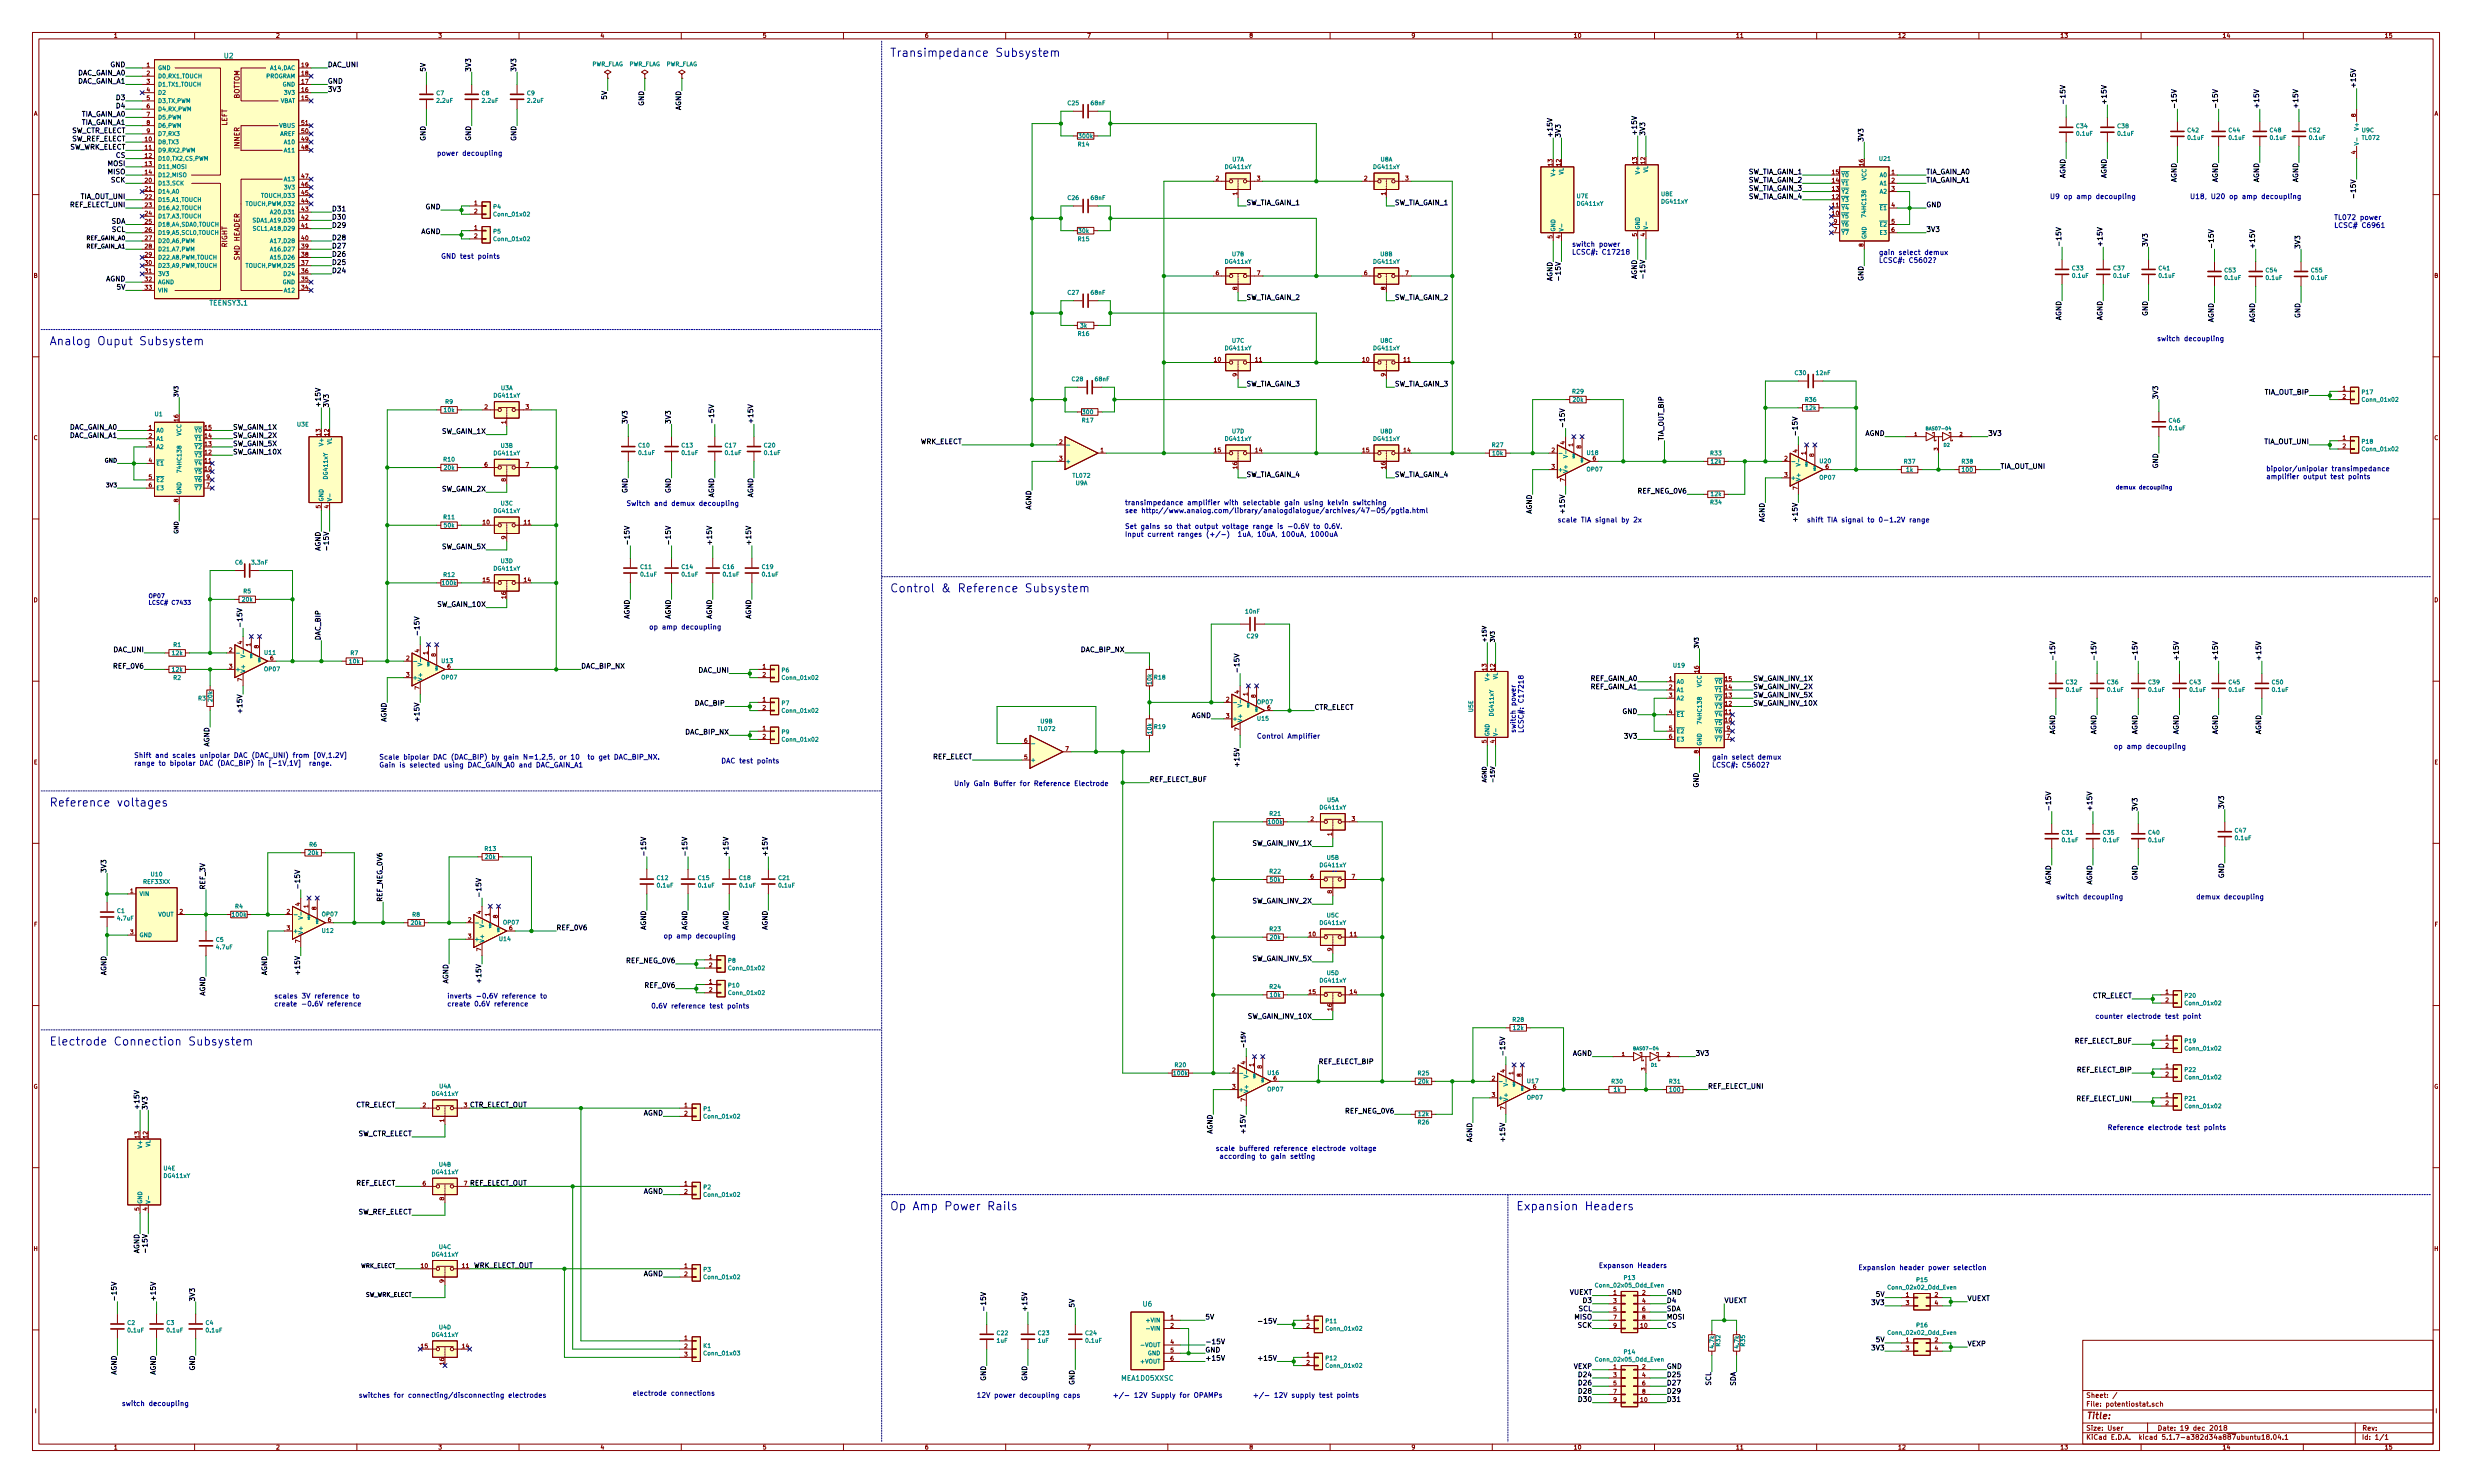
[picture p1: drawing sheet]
<svg xmlns="http://www.w3.org/2000/svg" width="762mm" height="457mm" viewBox="0 0 762 457" stroke-linecap="round" stroke-linejoin="round" font-family="sans-serif">
<defs><g id="words">
<g font-size="3.5" fill="#0000c2">
<text x="274.3" y="17.5">Transimpedance Subsystem</text>
<text x="15.2" y="106.4">Analog Ouput Subsystem</text>
<text x="274.3" y="182.6">Control &amp; Reference Subsystem</text>
<text x="15.2" y="248.7">Reference voltages</text>
<text x="15.2" y="322.3">Electrode Connection Subsystem</text>
<text x="274.3" y="373.1">Op Amp Power Rails</text>
<text x="467.4" y="373.1">Expansion Headers</text>
</g>
<text font-size="2.8" fill="#840000" x="643" y="437.5">Title:</text>
<g font-size="2.1" fill="#008484">
<text x="69.1" y="18">U2</text>
<text x="64.8" y="94.2">TEENSY3.1</text>
<text x="352.3" y="402.8">U6</text>
<text x="345.9" y="425.7">MEA1D05XXSC</text>
</g>
<g font-size="2.1">
<text x="23.7" y="23.2">DAC_GAIN_A0</text>
<text x="34" y="20.7">GND</text>
<text x="101" y="20.7">DAC_UNI</text>
<text x="131.2" y="22.2" transform="rotate(-90 131.2 22.2)">5V</text>
<text x="145.2" y="22.2" transform="rotate(-90 145.2 22.2)">3V3</text>
<text x="159.1" y="22.2" transform="rotate(-90 159.1 22.2)">3V3</text>
<text x="23.7" y="25.8">DAC_GAIN_A1</text>
<text x="101" y="25.8">GND</text>
<text x="101" y="28.3">3V3</text>
<text x="726.2" y="27.3" transform="rotate(-90 726.2 27.3)">+15V</text>
<text x="24.9" y="35.9">TIA_GAIN_A0</text>
<text x="36" y="33.4">D4</text>
<text x="36" y="30.9">D3</text>
<text x="187.1" y="30.5" transform="rotate(-90 187.1 30.5)">5V</text>
<text x="198.5" y="32.7" transform="rotate(-90 198.5 32.7)">GND</text>
<text x="209.9" y="34.2" transform="rotate(-90 209.9 34.2)">AGND</text>
<text x="636.7" y="32.4" transform="rotate(-90 636.7 32.4)">-15V</text>
<text x="649.4" y="32.4" transform="rotate(-90 649.4 32.4)">+15V</text>
<text x="670.9" y="33.7" transform="rotate(-90 670.9 33.7)">-15V</text>
<text x="683.6" y="33.7" transform="rotate(-90 683.6 33.7)">-15V</text>
<text x="696.3" y="33.7" transform="rotate(-90 696.3 33.7)">+15V</text>
<text x="708.4" y="33.7" transform="rotate(-90 708.4 33.7)">+15V</text>
<text x="21.6" y="41">SW_CTR_ELECT</text>
<text x="24.9" y="38.5">TIA_GAIN_A1</text>
<text x="504.6" y="41.9" transform="rotate(-90 504.6 41.9)">+15V</text>
<text x="507.1" y="41.9" transform="rotate(-90 507.1 41.9)">3V3</text>
<text x="20.9" y="46.1">SW_WRK_ELECT</text>
<text x="21.7" y="43.6">SW_REF_ELECT</text>
<text x="131.2" y="43.5" transform="rotate(-90 131.2 43.5)">GND</text>
<text x="145.2" y="43.5" transform="rotate(-90 145.2 43.5)">GND</text>
<text x="159.1" y="43.5" transform="rotate(-90 159.1 43.5)">GND</text>
<text x="478.5" y="42.5" transform="rotate(-90 478.5 42.5)">+15V</text>
<text x="481.1" y="42.5" transform="rotate(-90 481.1 42.5)">3V3</text>
<text x="574.4" y="43.8" transform="rotate(-90 574.4 43.8)">3V3</text>
<text x="33.3" y="53.7">MISO</text>
<text x="33.3" y="51.2">MOSI</text>
<text x="35.8" y="48.6">CS</text>
<text x="538.8" y="53.7">SW_TIA_GAIN_1</text>
<text x="593.7" y="53.7">TIA_GAIN_A0</text>
<text x="34.3" y="56.3">SCK</text>
<text x="538.8" y="58.8">SW_TIA_GAIN_3</text>
<text x="538.8" y="56.3">SW_TIA_GAIN_2</text>
<text x="593.7" y="56.3">TIA_GAIN_A1</text>
<text x="636.7" y="55.1" transform="rotate(-90 636.7 55.1)">AGND</text>
<text x="649.4" y="55.1" transform="rotate(-90 649.4 55.1)">AGND</text>
<text x="670.9" y="56.4" transform="rotate(-90 670.9 56.4)">AGND</text>
<text x="683.6" y="56.4" transform="rotate(-90 683.6 56.4)">AGND</text>
<text x="696.3" y="56.4" transform="rotate(-90 696.3 56.4)">AGND</text>
<text x="708.4" y="56.4" transform="rotate(-90 708.4 56.4)">AGND</text>
<text x="726.2" y="59.7" transform="rotate(-90 726.2 59.7)">-15V</text>
<text x="21.5" y="63.9">REF_ELECT_UNI</text>
<text x="24.8" y="61.3">TIA_OUT_UNI</text>
<text x="102.2" y="65.2">D31</text>
<text x="131.2" y="64.5">GND</text>
<text x="384.2" y="63.2">SW_TIA_GAIN_1</text>
<text x="429.9" y="63.2">SW_TIA_GAIN_1</text>
<text x="538.8" y="61.3">SW_TIA_GAIN_4</text>
<text x="593.7" y="63.9">GND</text>
<text x="34.3" y="69">SDA</text>
<text x="34.5" y="71.5">SCL</text>
<text x="102.2" y="70.2">D29</text>
<text x="102.2" y="67.7">D30</text>
<text x="593.7" y="71.5">3V3</text>
<text x="102.2" y="76.6">D27</text>
<text x="102.2" y="74">D28</text>
<text x="129.6" y="72.1">AGND</text>
<text x="635.4" y="76.2" transform="rotate(-90 635.4 76.2)">-15V</text>
<text x="648.1" y="76.2" transform="rotate(-90 648.1 76.2)">+15V</text>
<text x="662.1" y="76.2" transform="rotate(-90 662.1 76.2)">3V3</text>
<text x="682.4" y="76.8" transform="rotate(-90 682.4 76.8)">-15V</text>
<text x="695.1" y="76.8" transform="rotate(-90 695.1 76.8)">+15V</text>
<text x="709" y="76.8" transform="rotate(-90 709 76.8)">3V3</text>
<text x="102.2" y="81.7">D25</text>
<text x="102.2" y="79.1">D26</text>
<text x="32.5" y="86.7">AGND</text>
<text x="36.1" y="89.3">5V</text>
<text x="102.2" y="84.2">D24</text>
<text x="478.5" y="86.9" transform="rotate(-90 478.5 86.9)">AGND</text>
<text x="481.1" y="85.1" transform="rotate(-90 481.1 85.1)">-15V</text>
<text x="504.6" y="86.3" transform="rotate(-90 504.6 86.3)">AGND</text>
<text x="507.1" y="84.5" transform="rotate(-90 507.1 84.5)">-15V</text>
<text x="574.4" y="86.6" transform="rotate(-90 574.4 86.6)">GND</text>
<text x="384.2" y="92.5">SW_TIA_GAIN_2</text>
<text x="429.9" y="92.5">SW_TIA_GAIN_2</text>
<text x="635.4" y="99" transform="rotate(-90 635.4 99)">AGND</text>
<text x="648.1" y="99" transform="rotate(-90 648.1 99)">AGND</text>
<text x="662.1" y="97.4" transform="rotate(-90 662.1 97.4)">GND</text>
<text x="682.4" y="99.6" transform="rotate(-90 682.4 99.6)">AGND</text>
<text x="695.1" y="99.6" transform="rotate(-90 695.1 99.6)">AGND</text>
<text x="709" y="98.1" transform="rotate(-90 709 98.1)">GND</text>
<text x="384.2" y="119.1">SW_TIA_GAIN_3</text>
<text x="429.9" y="119.1">SW_TIA_GAIN_3</text>
<text x="98.8" y="125.7" transform="rotate(-90 98.8 125.7)">+15V</text>
<text x="101.3" y="125.7" transform="rotate(-90 101.3 125.7)">3V3</text>
<text x="665.2" y="123.2" transform="rotate(-90 665.2 123.2)">3V3</text>
<text x="698" y="121.7">TIA_OUT_BIP</text>
<text x="193.4" y="130.8" transform="rotate(-90 193.4 130.8)">3V3</text>
<text x="206.8" y="130.8" transform="rotate(-90 206.8 130.8)">3V3</text>
<text x="220.1" y="130.8" transform="rotate(-90 220.1 130.8)">-15V</text>
<text x="232.2" y="130.8" transform="rotate(-90 232.2 130.8)">+15V</text>
<text x="21.2" y="132.5">DAC_GAIN_A0</text>
<text x="21.2" y="135">DAC_GAIN_A1</text>
<text x="71.8" y="137.5">SW_GAIN_5X</text>
<text x="71.8" y="132.5">SW_GAIN_1X</text>
<text x="71.8" y="135">SW_GAIN_2X</text>
<text x="136.2" y="133.7">SW_GAIN_1X</text>
<text x="283.3" y="136.9">WRK_ELECT</text>
<text x="482.3" y="132.1" transform="rotate(-90 482.3 132.1)">-15V</text>
<text x="512.8" y="135.9" transform="rotate(-90 512.8 135.9)">TIA_OUT_BIP</text>
<text x="554.1" y="134.6" transform="rotate(-90 554.1 134.6)">-15V</text>
<text x="574.8" y="134.4">AGND</text>
<text x="612.8" y="134.4">3V3</text>
<text x="697.9" y="136.9">TIA_OUT_UNI</text>
<text x="71.8" y="140.1">SW_GAIN_10X</text>
<text x="384.2" y="147.1">SW_TIA_GAIN_4</text>
<text x="429.9" y="147.1">SW_TIA_GAIN_4</text>
<text x="616.6" y="144.5">TIA_OUT_UNI</text>
<text x="665.2" y="144.4" transform="rotate(-90 665.2 144.4)">GND</text>
<text x="136.2" y="151.5">SW_GAIN_2X</text>
<text x="193.4" y="152" transform="rotate(-90 193.4 152)">GND</text>
<text x="206.8" y="152" transform="rotate(-90 206.8 152)">GND</text>
<text x="220.1" y="153.6" transform="rotate(-90 220.1 153.6)">AGND</text>
<text x="232.2" y="153.6" transform="rotate(-90 232.2 153.6)">AGND</text>
<text x="505.1" y="152.1">REF_NEG_0V6</text>
<text x="317.9" y="157.4" transform="rotate(-90 317.9 157.4)">AGND</text>
<text x="472.2" y="158.6" transform="rotate(-90 472.2 158.6)">AGND</text>
<text x="482.3" y="157.4" transform="rotate(-90 482.3 157.4)">+15V</text>
<text x="543.9" y="161.2" transform="rotate(-90 543.9 161.2)">AGND</text>
<text x="554.1" y="159.9" transform="rotate(-90 554.1 159.9)">+15V</text>
<text x="98.8" y="170.1" transform="rotate(-90 98.8 170.1)">AGND</text>
<text x="101.3" y="168.3" transform="rotate(-90 101.3 168.3)">-15V</text>
<text x="136.2" y="169.3">SW_GAIN_5X</text>
<text x="194.1" y="168.3" transform="rotate(-90 194.1 168.3)">-15V</text>
<text x="206.8" y="168.3" transform="rotate(-90 206.8 168.3)">-15V</text>
<text x="219.5" y="168.3" transform="rotate(-90 219.5 168.3)">+15V</text>
<text x="231.5" y="168.3" transform="rotate(-90 231.5 168.3)">+15V</text>
<text x="135" y="187.1">SW_GAIN_10X</text>
<text x="194.1" y="191" transform="rotate(-90 194.1 191)">AGND</text>
<text x="206.8" y="191" transform="rotate(-90 206.8 191)">AGND</text>
<text x="219.5" y="191" transform="rotate(-90 219.5 191)">AGND</text>
<text x="231.5" y="191" transform="rotate(-90 231.5 191)">AGND</text>
<text x="74.7" y="193.7" transform="rotate(-90 74.7 193.7)">-15V</text>
<text x="98.8" y="197.5" transform="rotate(-90 98.8 197.5)">DAC_BIP</text>
<text x="129.3" y="196.2" transform="rotate(-90 129.3 196.2)">-15V</text>
<text x="35" y="201">DAC_UNI</text>
<text x="333.3" y="201">DAC_BIP_NX</text>
<text x="633.5" y="203.8" transform="rotate(-90 633.5 203.8)">-15V</text>
<text x="646.2" y="203.8" transform="rotate(-90 646.2 203.8)">-15V</text>
<text x="658.9" y="203.8" transform="rotate(-90 658.9 203.8)">-15V</text>
<text x="671.6" y="203.8" transform="rotate(-90 671.6 203.8)">+15V</text>
<text x="683.6" y="203.8" transform="rotate(-90 683.6 203.8)">+15V</text>
<text x="697" y="203.8" transform="rotate(-90 697 203.8)">+15V</text>
<text x="35.3" y="206.1">REF_0V6</text>
<text x="179.1" y="206.1">DAC_BIP_NX</text>
<text x="215.4" y="207.4">DAC_UNI</text>
<text x="382" y="207.6" transform="rotate(-90 382 207.6)">-15V</text>
<text x="490.2" y="209.9">REF_GAIN_A0</text>
<text x="540.4" y="209.9">SW_GAIN_INV_1X</text>
<text x="490.2" y="212.5">REF_GAIN_A1</text>
<text x="540.4" y="212.5">SW_GAIN_INV_2X</text>
<text x="540.4" y="215">SW_GAIN_INV_5X</text>
<text x="74.7" y="219" transform="rotate(-90 74.7 219)">+15V</text>
<text x="129.3" y="221.5" transform="rotate(-90 129.3 221.5)">+15V</text>
<text x="214.2" y="217.6">DAC_BIP</text>
<text x="367.1" y="221.4">AGND</text>
<text x="405.1" y="218.8">CTR_ELECT</text>
<text x="500.1" y="220.1">GND</text>
<text x="540.4" y="217.6">SW_GAIN_INV_10X</text>
<text x="119.1" y="222.8" transform="rotate(-90 119.1 222.8)">AGND</text>
<text x="211.4" y="226.4">DAC_BIP_NX</text>
<text x="501" y="227.7">3V3</text>
<text x="633.5" y="226.6" transform="rotate(-90 633.5 226.6)">AGND</text>
<text x="646.2" y="226.6" transform="rotate(-90 646.2 226.6)">AGND</text>
<text x="658.9" y="226.6" transform="rotate(-90 658.9 226.6)">AGND</text>
<text x="671.6" y="226.6" transform="rotate(-90 671.6 226.6)">AGND</text>
<text x="683.6" y="226.6" transform="rotate(-90 683.6 226.6)">AGND</text>
<text x="697" y="226.6" transform="rotate(-90 697 226.6)">AGND</text>
<text x="64.5" y="230.4" transform="rotate(-90 64.5 230.4)">AGND</text>
<text x="287.3" y="234.1">REF_ELECT</text>
<text x="382" y="235.5" transform="rotate(-90 382 235.5)">+15V</text>
<text x="354.3" y="241">REF_ELECT_BUF</text>
<text x="523.6" y="242.8" transform="rotate(-90 523.6 242.8)">GND</text>
<text x="632.2" y="250.2" transform="rotate(-90 632.2 250.2)">-15V</text>
<text x="644.9" y="250.2" transform="rotate(-90 644.9 250.2)">+15V</text>
<text x="658.9" y="250.2" transform="rotate(-90 658.9 250.2)">3V3</text>
<text x="685.5" y="249.6" transform="rotate(-90 685.5 249.6)">3V3</text>
<text x="386.1" y="260.7">SW_GAIN_INV_1X</text>
<text x="32.8" y="269.2" transform="rotate(-90 32.8 269.2)">3V3</text>
<text x="199.1" y="264.2" transform="rotate(-90 199.1 264.2)">-15V</text>
<text x="211.8" y="264.2" transform="rotate(-90 211.8 264.2)">-15V</text>
<text x="224.5" y="264.2" transform="rotate(-90 224.5 264.2)">+15V</text>
<text x="236.6" y="264.2" transform="rotate(-90 236.6 264.2)">+15V</text>
<text x="63.2" y="274.3" transform="rotate(-90 63.2 274.3)">REF_3V</text>
<text x="92.5" y="274.3" transform="rotate(-90 92.5 274.3)">-15V</text>
<text x="632.2" y="272.9" transform="rotate(-90 632.2 272.9)">AGND</text>
<text x="644.9" y="272.9" transform="rotate(-90 644.9 272.9)">AGND</text>
<text x="658.9" y="271.4" transform="rotate(-90 658.9 271.4)">GND</text>
<text x="685.5" y="270.8" transform="rotate(-90 685.5 270.8)">GND</text>
<text x="117.9" y="278.1" transform="rotate(-90 117.9 278.1)">REF_NEG_0V6</text>
<text x="148.3" y="276.9" transform="rotate(-90 148.3 276.9)">-15V</text>
<text x="386.1" y="278.5">SW_GAIN_INV_2X</text>
<text x="171.4" y="286.8">REF_0V6</text>
<text x="199.1" y="286.9" transform="rotate(-90 199.1 286.9)">AGND</text>
<text x="211.8" y="286.9" transform="rotate(-90 211.8 286.9)">AGND</text>
<text x="224.5" y="286.9" transform="rotate(-90 224.5 286.9)">AGND</text>
<text x="236.6" y="286.9" transform="rotate(-90 236.6 286.9)">AGND</text>
<text x="92.5" y="299.6" transform="rotate(-90 92.5 299.6)">+15V</text>
<text x="193.3" y="296.9">REF_NEG_0V6</text>
<text x="386.1" y="296.3">SW_GAIN_INV_5X</text>
<text x="32.8" y="300.9" transform="rotate(-90 32.8 300.9)">AGND</text>
<text x="82.3" y="300.9" transform="rotate(-90 82.3 300.9)">AGND</text>
<text x="138.2" y="303.4" transform="rotate(-90 138.2 303.4)">AGND</text>
<text x="148.3" y="302.2" transform="rotate(-90 148.3 302.2)">+15V</text>
<text x="199.1" y="304.5">REF_0V6</text>
<text x="63.2" y="307.2" transform="rotate(-90 63.2 307.2)">AGND</text>
<text x="644.7" y="307.7">CTR_ELECT</text>
<text x="384.9" y="314.1">SW_GAIN_INV_10X</text>
<text x="639.3" y="321.7">REF_ELECT_BUF</text>
<text x="406.4" y="328">REF_ELECT_BIP</text>
<text x="463.9" y="325.8" transform="rotate(-90 463.9 325.8)">-15V</text>
<text x="484.6" y="325.5">AGND</text>
<text x="522.6" y="325.5">3V3</text>
<text x="526.4" y="335.7">REF_ELECT_UNI</text>
<text x="640.1" y="330.6">REF_ELECT_BIP</text>
<text x="109.4" y="341.4">CTR_ELECT</text>
<text x="144.8" y="341.4">CTR_ELECT_OUT</text>
<text x="640" y="339.5">REF_ELECT_UNI</text>
<text x="42.9" y="342.3" transform="rotate(-90 42.9 342.3)">+15V</text>
<text x="45.5" y="342.3" transform="rotate(-90 45.5 342.3)">3V3</text>
<text x="198.2" y="343.9">AGND</text>
<text x="414.9" y="343.3">REF_NEG_0V6</text>
<text x="109.9" y="350.3">SW_CTR_ELECT</text>
<text x="373.8" y="349.8" transform="rotate(-90 373.8 349.8)">AGND</text>
<text x="383.9" y="348.5" transform="rotate(-90 383.9 348.5)">+15V</text>
<text x="453.8" y="352.3" transform="rotate(-90 453.8 352.3)">AGND</text>
<text x="463.9" y="351.1" transform="rotate(-90 463.9 351.1)">+15V</text>
<text x="109.5" y="365.5">REF_ELECT</text>
<text x="144.8" y="365.5">REF_ELECT_OUT</text>
<text x="198.2" y="368">AGND</text>
<text x="110" y="374.4">SW_REF_ELECT</text>
<text x="42.9" y="386.6" transform="rotate(-90 42.9 386.6)">AGND</text>
<text x="45.5" y="384.8" transform="rotate(-90 45.5 384.8)">-15V</text>
<text x="146" y="390.9">WRK_ELECT_OUT</text>
<text x="198.2" y="393.4">AGND</text>
<text x="35.9" y="401.3" transform="rotate(-90 35.9 401.3)">-15V</text>
<text x="48" y="401.3" transform="rotate(-90 48 401.3)">+15V</text>
<text x="60.1" y="401.3" transform="rotate(-90 60.1 401.3)">3V3</text>
<text x="483.8" y="399.2">VUEXT</text>
<text x="488.1" y="401.7">D3</text>
<text x="513.7" y="401.7">D4</text>
<text x="513.7" y="399.2">GND</text>
<text x="531.5" y="401.7">VUEXT</text>
<text x="578.4" y="399.8">5V</text>
<text x="606.4" y="401.1">VUEXT</text>
<text x="303.9" y="404.5" transform="rotate(-90 303.9 404.5)">-15V</text>
<text x="316.6" y="404.5" transform="rotate(-90 316.6 404.5)">+15V</text>
<text x="331.2" y="403.2" transform="rotate(-90 331.2 403.2)">5V</text>
<text x="371.5" y="406.8">5V</text>
<text x="485.4" y="406.8">MISO</text>
<text x="486.6" y="404.2">SCL</text>
<text x="513.7" y="406.8">MOSI</text>
<text x="513.7" y="404.2">SDA</text>
<text x="577.2" y="402.3">3V3</text>
<text x="389.2" y="408.1">-15V</text>
<text x="486.4" y="409.3">SCK</text>
<text x="513.7" y="409.3">CS</text>
<text x="578.4" y="413.8">5V</text>
<text x="371.5" y="414.4">-15V</text>
<text x="371.5" y="416.9">GND</text>
<text x="371.5" y="419.5">+15V</text>
<text x="388.7" y="419.5">+15V</text>
<text x="577.2" y="416.3">3V3</text>
<text x="606.4" y="415">VEXP</text>
<text x="35.9" y="424.1" transform="rotate(-90 35.9 424.1)">AGND</text>
<text x="48" y="424.1" transform="rotate(-90 48 424.1)">AGND</text>
<text x="60.1" y="422.6" transform="rotate(-90 60.1 422.6)">GND</text>
<text x="303.9" y="425.7" transform="rotate(-90 303.9 425.7)">GND</text>
<text x="316.6" y="425.7" transform="rotate(-90 316.6 425.7)">GND</text>
<text x="485.2" y="422">VEXP</text>
<text x="487" y="424.6">D24</text>
<text x="513.7" y="422">GND</text>
<text x="513.7" y="424.6">D25</text>
<text x="331.2" y="427" transform="rotate(-90 331.2 427)">GND</text>
<text x="487" y="429.6">D28</text>
<text x="487" y="427.1">D26</text>
<text x="513.7" y="429.6">D29</text>
<text x="513.7" y="427.1">D27</text>
<text x="527.4" y="427.2" transform="rotate(-90 527.4 427.2)">SCL</text>
<text x="535.1" y="427.4" transform="rotate(-90 535.1 427.4)">SDA</text>
<text x="487" y="432.2">D30</text>
<text x="513.7" y="432.2">D31</text>
</g>
<g font-size="2.1" fill="#840000">
<text x="73.8" y="30.6" transform="rotate(-90 73.8 30.6)">BOTTOM</text>
<text x="70" y="38.8" transform="rotate(-90 70 38.8)">LEFT</text>
<text x="73.8" y="45.8" transform="rotate(-90 73.8 45.8)">INNER</text>
<text x="70" y="76.3" transform="rotate(-90 70 76.3)">RIGHT</text>
<text x="73.8" y="80.2" transform="rotate(-90 73.8 80.2)">SMD HEADER</text>
<text x="643" y="430.9">Sheet: /</text>
<text x="643" y="433.6">File: potentiostat.sch</text>
<text x="643" y="443.8">KiCad E.D.A. kicad 5.1.7-a382d34a887ubuntu18.04.1</text>
<text x="643" y="441">Size: User</text>
<text x="665" y="441">Date: 19 dec 2018</text>
<text x="728" y="441">Rev:</text>
<text x="728" y="443.8">Id: 1/1</text>
</g>
<g font-size="2.1" fill="#0000c2">
<text x="134.6" y="48">power decoupling</text>
<text x="631.8" y="61.3">U9 op amp decoupling</text>
<text x="675" y="61.3">U18, U20 op amp decoupling</text>
<text x="719.5" y="67.8">TL072 power</text>
<text x="719.5" y="70.2">LCSC# C6961</text>
<text x="484.5" y="76">switch power</text>
<text x="135.9" y="79.8">GND test points</text>
<text x="484.5" y="78.5">LCSC#: C17218</text>
<text x="579.1" y="78.6">gain select demux</text>
<text x="579.1" y="81">LCSC#: C5602</text>
<text x="664.8" y="105.2">switch decoupling</text>
<text x="698.5" y="145.3">bipolor/unipolar transimpedance</text>
<text x="698.5" y="147.7">amplifier output test points</text>
<text x="193" y="156">Switch and demux decoupling</text>
<text x="346.7" y="155.7">transimpedance amplifier with selectable gain using kelvin switching</text>
<text x="346.7" y="158.2">see http://www.analog.com/library/analogdialogue/archives/47-05/pgtia.html</text>
<text x="480.1" y="161">scale TIA signal by 2x</text>
<text x="556.9" y="161">shift TIA signal to 0-1.2V range</text>
<text x="346.7" y="163">Set gains so that output voltage range is -0.6V to 0.6V.</text>
<text x="346.7" y="165.5">Input current ranges (+/-) 1uA, 10uA, 100uA, 1000uA</text>
<text x="200" y="194.1">op amp decoupling</text>
<text x="387.3" y="227.7">Control Amplifier</text>
<text x="467.2" y="226.1" transform="rotate(-90 467.2 226.1)">switch power</text>
<text x="469.6" y="226.1" transform="rotate(-90 469.6 226.1)">LCSC#: C17218</text>
<text x="41.3" y="233.6">Shift and scales unipolar DAC (DAC_UNI) from [0V,1.2V]</text>
<text x="651.5" y="230.9">op amp decoupling</text>
<text x="41.3" y="236.1">range to bipolar DAC (DAC_BIP) in [-1V,1V] range.</text>
<text x="116.8" y="234.2">Scale bipolar DAC (DAC_BIP) by gain N=1,2,5, or 10 to get DAC_BIP_NX.</text>
<text x="116.8" y="236.6">Gain is selected using DAC_GAIN_A0 and DAC_GAIN_A1</text>
<text x="222.2" y="235.3">DAC test points</text>
<text x="527.7" y="234.2">gain select demux</text>
<text x="527.7" y="236.6">LCSC#: C5602</text>
<text x="294" y="242.3">Uniy Gain Buffer for Reference Electrode</text>
<text x="633.7" y="277.2">switch decoupling</text>
<text x="676.9" y="277.2">demux decoupling</text>
<text x="204.5" y="289.3">op amp decoupling</text>
<text x="84.5" y="307.8">scales 3V reference to</text>
<text x="84.5" y="310.3">create -0.6V reference</text>
<text x="137.8" y="307.8">inverts -0.6V reference to</text>
<text x="137.8" y="310.3">create 0.6V reference</text>
<text x="200.7" y="310.9">0.6V reference test points</text>
<text x="645.8" y="314.1">counter electrode test point</text>
<text x="649.6" y="348.4">Reference electrode test points</text>
<text x="374.6" y="354.8">scale buffered reference electrode voltage</text>
<text x="375.2" y="357.3">according to gain setting</text>
<text x="492.8" y="390.9">Expanson Headers</text>
<text x="572.8" y="391.5">Expansion header power selection</text>
<text x="110.5" y="430.9">switches for connecting/disconnecting electrodes</text>
<text x="194.9" y="430.3">electrode connections</text>
<text x="301" y="430.9">12V power decoupling caps</text>
<text x="342.9" y="430.9">+/- 12V Supply for OPAMPs</text>
<text x="386.1" y="430.9">+/- 12V supply test points</text>
<text x="37.5" y="433.5">switch decoupling</text>
</g>
<g font-size="1.8" fill="#840000">
<text x="35" y="11.6">1</text>
<text x="85" y="11.6">2</text>
<text x="135" y="11.6">3</text>
<text x="185" y="11.6">4</text>
<text x="235" y="11.6">5</text>
<text x="285" y="11.6">6</text>
<text x="335" y="11.6">7</text>
<text x="385" y="11.6">8</text>
<text x="435" y="11.6">9</text>
<text x="485" y="11.6">10</text>
<text x="535" y="11.6">11</text>
<text x="585" y="11.6">12</text>
<text x="635" y="11.6">13</text>
<text x="685" y="11.6">14</text>
<text x="735" y="11.6">15</text>
<text x="45.2" y="20.7">1</text>
<text x="45.2" y="23.2">2</text>
<text x="93" y="23.2">18</text>
<text x="93" y="20.7">19</text>
<text x="45.2" y="25.8">3</text>
<text x="45.2" y="28.3">4</text>
<text x="93" y="28.3">16</text>
<text x="93" y="25.8">17</text>
<text x="10.4" y="35.6">A</text>
<text x="45.2" y="30.9">5</text>
<text x="45.2" y="33.4">6</text>
<text x="45.2" y="35.9">7</text>
<text x="93" y="30.9">15</text>
<text x="750.4" y="35.6">A</text>
<text x="45.2" y="38.5">8</text>
<text x="45.2" y="41">9</text>
<text x="93" y="41">50</text>
<text x="93" y="38.5">51</text>
<text x="726.2" y="36" transform="rotate(-90 726.2 36)">8</text>
<text x="44.8" y="43.6">10</text>
<text x="44.8" y="46.1">11</text>
<text x="93" y="46.1">48</text>
<text x="93" y="43.6">49</text>
<text x="726.2" y="47.5" transform="rotate(-90 726.2 47.5)">4</text>
<text x="44.8" y="48.6">12</text>
<text x="44.8" y="51.2">13</text>
<text x="44.8" y="53.7">14</text>
<text x="478.5" y="51.1" transform="rotate(-90 478.5 51.1)">13</text>
<text x="481.1" y="51.1" transform="rotate(-90 481.1 51.1)">12</text>
<text x="504.6" y="50.5" transform="rotate(-90 504.6 50.5)">13</text>
<text x="507.1" y="50.5" transform="rotate(-90 507.1 50.5)">12</text>
<text x="564.8" y="53.7">15</text>
<text x="574.4" y="51.1" transform="rotate(-90 574.4 51.1)">16</text>
<text x="583.1" y="53.7">1</text>
<text x="44.8" y="56.3">20</text>
<text x="44.8" y="58.8">21</text>
<text x="93" y="57.5">46</text>
<text x="93" y="55">47</text>
<text x="374.8" y="55.6">2</text>
<text x="387.5" y="55.6">3</text>
<text x="420.5" y="55.6">2</text>
<text x="433.2" y="55.6">3</text>
<text x="564.8" y="58.8">13</text>
<text x="564.8" y="56.3">14</text>
<text x="583.1" y="56.3">2</text>
<text x="583.1" y="58.8">3</text>
<text x="44.8" y="61.3">22</text>
<text x="44.8" y="63.9">23</text>
<text x="93" y="65.2">43</text>
<text x="93" y="62.6">44</text>
<text x="93" y="60.1">45</text>
<text x="146.2" y="63.2">1</text>
<text x="146.2" y="65.8">2</text>
<text x="381.4" y="60.2" transform="rotate(-90 381.4 60.2)">1</text>
<text x="427.1" y="60.2" transform="rotate(-90 427.1 60.2)">1</text>
<text x="564.8" y="63.9">11</text>
<text x="564.8" y="61.3">12</text>
<text x="583.1" y="63.9">4</text>
<text x="44.8" y="66.4">24</text>
<text x="44.8" y="69">25</text>
<text x="44.8" y="71.5">26</text>
<text x="93" y="70.2">41</text>
<text x="93" y="67.7">42</text>
<text x="146.2" y="70.9">1</text>
<text x="564.8" y="66.4">10</text>
<text x="565.3" y="71.5">7</text>
<text x="565.3" y="69">9</text>
<text x="583.1" y="69">5</text>
<text x="583.1" y="71.5">6</text>
<text x="44.8" y="74">27</text>
<text x="44.8" y="76.6">28</text>
<text x="93" y="76.6">39</text>
<text x="93" y="74">40</text>
<text x="146.2" y="73.4">2</text>
<text x="478.5" y="73.5" transform="rotate(-90 478.5 73.5)">5</text>
<text x="481.1" y="73.5" transform="rotate(-90 481.1 73.5)">4</text>
<text x="504.6" y="72.9" transform="rotate(-90 504.6 72.9)">5</text>
<text x="507.1" y="72.9" transform="rotate(-90 507.1 72.9)">4</text>
<text x="574.4" y="76" transform="rotate(-90 574.4 76)">8</text>
<text x="44.8" y="79.1">29</text>
<text x="44.8" y="81.7">30</text>
<text x="93" y="81.7">37</text>
<text x="93" y="79.1">38</text>
<text x="10.4" y="85.6">B</text>
<text x="44.8" y="84.2">31</text>
<text x="44.8" y="86.7">32</text>
<text x="44.8" y="89.3">33</text>
<text x="93" y="89.3">34</text>
<text x="93" y="86.7">35</text>
<text x="93" y="84.2">36</text>
<text x="374.8" y="84.8">6</text>
<text x="381.4" y="89.4" transform="rotate(-90 381.4 89.4)">8</text>
<text x="387.5" y="84.8">7</text>
<text x="420.5" y="84.8">6</text>
<text x="427.1" y="89.4" transform="rotate(-90 427.1 89.4)">8</text>
<text x="433.2" y="84.8">7</text>
<text x="750.4" y="85.6">B</text>
<text x="374.3" y="111.5">10</text>
<text x="387" y="111.5">11</text>
<text x="420" y="111.5">10</text>
<text x="432.7" y="111.5">11</text>
<text x="381.4" y="116.1" transform="rotate(-90 381.4 116.1)">9</text>
<text x="427.1" y="116.1" transform="rotate(-90 427.1 116.1)">9</text>
<text x="722.1" y="120.4">1</text>
<text x="722.1" y="122.9">2</text>
<text x="55" y="129.9" transform="rotate(-90 55 129.9)">16</text>
<text x="149.4" y="126.1">2</text>
<text x="156" y="130.7" transform="rotate(-90 156 130.7)">1</text>
<text x="162.1" y="126.1">3</text>
<text x="10.4" y="135.6">C</text>
<text x="45.9" y="132.5">1</text>
<text x="45.9" y="135">2</text>
<text x="45.9" y="137.5">3</text>
<text x="63.2" y="137.5">13</text>
<text x="63.2" y="135">14</text>
<text x="63.2" y="132.5">15</text>
<text x="98.8" y="134.3" transform="rotate(-90 98.8 134.3)">13</text>
<text x="101.3" y="134.3" transform="rotate(-90 101.3 134.3)">12</text>
<text x="326.5" y="136.9">2</text>
<text x="482.3" y="137" transform="rotate(-90 482.3 137)">4</text>
<text x="484.9" y="137.6" transform="rotate(-90 484.9 137.6)">1</text>
<text x="722.1" y="135.6">1</text>
<text x="750.4" y="135.6">C</text>
<text x="45.9" y="142.6">4</text>
<text x="63.2" y="142.6">11</text>
<text x="63.2" y="140.1">12</text>
<text x="149.4" y="143.9">6</text>
<text x="162.1" y="143.9">7</text>
<text x="326.5" y="142">3</text>
<text x="339.2" y="139.4">1</text>
<text x="374.3" y="139.4">15</text>
<text x="387" y="139.4">14</text>
<text x="420" y="139.4">15</text>
<text x="432.7" y="139.4">14</text>
<text x="478.3" y="139.4">2</text>
<text x="487.4" y="138.3" transform="rotate(-90 487.4 138.3)">8</text>
<text x="550.1" y="142">2</text>
<text x="554.1" y="139.5" transform="rotate(-90 554.1 139.5)">4</text>
<text x="556.6" y="140.2" transform="rotate(-90 556.6 140.2)">1</text>
<text x="559.2" y="140.8" transform="rotate(-90 559.2 140.8)">8</text>
<text x="722.1" y="138.2">2</text>
<text x="45.9" y="147.7">5</text>
<text x="63.2" y="145.2">10</text>
<text x="63.7" y="147.7">9</text>
<text x="156" y="148.4" transform="rotate(-90 156 148.4)">8</text>
<text x="381.4" y="144.5" transform="rotate(-90 381.4 144.5)">16</text>
<text x="427.1" y="144.5" transform="rotate(-90 427.1 144.5)">16</text>
<text x="478.3" y="144.5">3</text>
<text x="482.3" y="148.4" transform="rotate(-90 482.3 148.4)">7</text>
<text x="550.1" y="147.1">3</text>
<text x="562.8" y="144.5">6</text>
<text x="45.9" y="150.2">6</text>
<text x="55" y="154.8" transform="rotate(-90 55 154.8)">8</text>
<text x="63.7" y="150.2">7</text>
<text x="554.1" y="151" transform="rotate(-90 554.1 151)">7</text>
<text x="98.8" y="156.7" transform="rotate(-90 98.8 156.7)">5</text>
<text x="101.3" y="156.7" transform="rotate(-90 101.3 156.7)">4</text>
<text x="148.9" y="161.7">10</text>
<text x="161.6" y="161.7">11</text>
<text x="156" y="166.2" transform="rotate(-90 156 166.2)">9</text>
<text x="148.9" y="179.5">15</text>
<text x="161.6" y="179.5">14</text>
<text x="10.4" y="185.6">D</text>
<text x="156" y="184.5" transform="rotate(-90 156 184.5)">16</text>
<text x="750.4" y="185.6">D</text>
<text x="70.6" y="201">2</text>
<text x="74.7" y="198.6" transform="rotate(-90 74.7 198.6)">4</text>
<text x="77.2" y="199.2" transform="rotate(-90 77.2 199.2)">1</text>
<text x="79.8" y="199.9" transform="rotate(-90 79.8 199.9)">8</text>
<text x="125.2" y="203.6">2</text>
<text x="129.3" y="201.1" transform="rotate(-90 129.3 201.1)">4</text>
<text x="131.8" y="201.8" transform="rotate(-90 131.8 201.8)">1</text>
<text x="134.4" y="202.4" transform="rotate(-90 134.4 202.4)">8</text>
<text x="70.6" y="206.1">3</text>
<text x="125.2" y="208.7">3</text>
<text x="235.1" y="206.1">1</text>
<text x="235.1" y="208.7">2</text>
<text x="458.2" y="206.7" transform="rotate(-90 458.2 206.7)">13</text>
<text x="460.8" y="206.7" transform="rotate(-90 460.8 206.7)">12</text>
<text x="514.5" y="209.9">1</text>
<text x="523.6" y="207.3" transform="rotate(-90 523.6 207.3)">16</text>
<text x="531.8" y="209.9">15</text>
<text x="74.7" y="210" transform="rotate(-90 74.7 210)">7</text>
<text x="129.3" y="212.6" transform="rotate(-90 129.3 212.6)">7</text>
<text x="382" y="213.8" transform="rotate(-90 382 213.8)">4</text>
<text x="384.6" y="214.5" transform="rotate(-90 384.6 214.5)">1</text>
<text x="387.1" y="215.1" transform="rotate(-90 387.1 215.1)">8</text>
<text x="514.5" y="212.5">2</text>
<text x="514.5" y="215">3</text>
<text x="531.8" y="215">13</text>
<text x="531.8" y="212.5">14</text>
<text x="235.1" y="216.3">1</text>
<text x="235.1" y="218.8">2</text>
<text x="378" y="216.3">2</text>
<text x="378" y="221.4">3</text>
<text x="390.7" y="218.8">6</text>
<text x="514.5" y="220.1">4</text>
<text x="531.8" y="220.1">11</text>
<text x="531.8" y="217.6">12</text>
<text x="235.1" y="225.2">1</text>
<text x="235.1" y="227.7">2</text>
<text x="382" y="225.3" transform="rotate(-90 382 225.3)">7</text>
<text x="514.5" y="225.2">5</text>
<text x="514.5" y="227.7">6</text>
<text x="531.8" y="222.6">10</text>
<text x="532.3" y="227.7">7</text>
<text x="532.3" y="225.2">9</text>
<text x="315.7" y="229">6</text>
<text x="328.4" y="231.5">7</text>
<text x="458.2" y="229.1" transform="rotate(-90 458.2 229.1)">5</text>
<text x="460.8" y="229.1" transform="rotate(-90 460.8 229.1)">4</text>
<text x="523.6" y="232.3" transform="rotate(-90 523.6 232.3)">8</text>
<text x="10.4" y="235.6">E</text>
<text x="315.7" y="234.1">5</text>
<text x="750.4" y="235.6">E</text>
<text x="404" y="253.1">2</text>
<text x="410.6" y="257.7" transform="rotate(-90 410.6 257.7)">1</text>
<text x="416.7" y="253.1">3</text>
<text x="40.2" y="275.3">1</text>
<text x="404" y="270.9">6</text>
<text x="410.6" y="275.4" transform="rotate(-90 410.6 275.4)">8</text>
<text x="416.7" y="270.9">7</text>
<text x="55.4" y="281.7">2</text>
<text x="88.4" y="281.7">2</text>
<text x="92.5" y="279.2" transform="rotate(-90 92.5 279.2)">4</text>
<text x="95" y="279.9" transform="rotate(-90 95 279.9)">1</text>
<text x="97.5" y="280.5" transform="rotate(-90 97.5 280.5)">8</text>
<text x="148.3" y="281.8" transform="rotate(-90 148.3 281.8)">4</text>
<text x="10.5" y="285.6">F</text>
<text x="88.4" y="286.8">3</text>
<text x="101.1" y="284.2">6</text>
<text x="144.3" y="284.2">2</text>
<text x="150.9" y="282.4" transform="rotate(-90 150.9 282.4)">1</text>
<text x="153.4" y="283.1" transform="rotate(-90 153.4 283.1)">8</text>
<text x="157" y="286.8">6</text>
<text x="750.5" y="285.6">F</text>
<text x="40.2" y="288">3</text>
<text x="92.5" y="290.7" transform="rotate(-90 92.5 290.7)">7</text>
<text x="144.3" y="289.3">3</text>
<text x="148.3" y="293.2" transform="rotate(-90 148.3 293.2)">7</text>
<text x="403.5" y="288.7">10</text>
<text x="410.6" y="293.2" transform="rotate(-90 410.6 293.2)">9</text>
<text x="416.2" y="288.7">11</text>
<text x="218.6" y="295.7">1</text>
<text x="218.6" y="298.2">2</text>
<text x="218.6" y="303.3">1</text>
<text x="218.6" y="305.8">2</text>
<text x="403.5" y="306.5">15</text>
<text x="410.6" y="311.5" transform="rotate(-90 410.6 311.5)">16</text>
<text x="416.2" y="306.5">14</text>
<text x="667.5" y="306.5">1</text>
<text x="667.5" y="309">2</text>
<text x="667.5" y="320.4">1</text>
<text x="667.5" y="323">2</text>
<text x="383.9" y="328.1" transform="rotate(-90 383.9 328.1)">4</text>
<text x="386.5" y="328.8" transform="rotate(-90 386.5 328.8)">1</text>
<text x="389" y="329.4" transform="rotate(-90 389 329.4)">8</text>
<text x="667.5" y="329.3">1</text>
<text x="10.3" y="335.6">G</text>
<text x="379.9" y="330.6">2</text>
<text x="379.9" y="335.7">3</text>
<text x="459.9" y="333.1">2</text>
<text x="463.9" y="330.7" transform="rotate(-90 463.9 330.7)">4</text>
<text x="466.5" y="331.3" transform="rotate(-90 466.5 331.3)">1</text>
<text x="469" y="332" transform="rotate(-90 469 332)">8</text>
<text x="667.5" y="331.9">2</text>
<text x="750.3" y="335.6">G</text>
<text x="130.3" y="341.4">2</text>
<text x="143" y="341.4">3</text>
<text x="211" y="341.4">1</text>
<text x="383.9" y="339.6" transform="rotate(-90 383.9 339.6)">7</text>
<text x="459.9" y="338.2">3</text>
<text x="667.5" y="338.2">1</text>
<text x="667.5" y="340.7">2</text>
<text x="136.9" y="345.9" transform="rotate(-90 136.9 345.9)">1</text>
<text x="211" y="343.9">2</text>
<text x="463.9" y="342.1" transform="rotate(-90 463.9 342.1)">7</text>
<text x="42.9" y="350.9" transform="rotate(-90 42.9 350.9)">13</text>
<text x="45.5" y="350.9" transform="rotate(-90 45.5 350.9)">12</text>
<text x="130.3" y="365.5">6</text>
<text x="143" y="365.5">7</text>
<text x="211" y="365.5">1</text>
<text x="136.9" y="370.1" transform="rotate(-90 136.9 370.1)">8</text>
<text x="211" y="368">2</text>
<text x="42.9" y="373.2" transform="rotate(-90 42.9 373.2)">5</text>
<text x="45.5" y="373.2" transform="rotate(-90 45.5 373.2)">4</text>
<text x="10.4" y="385.6">H</text>
<text x="750.4" y="385.6">H</text>
<text x="129.8" y="390.9">10</text>
<text x="136.9" y="395.5" transform="rotate(-90 136.9 395.5)">9</text>
<text x="142.5" y="390.9">11</text>
<text x="211" y="390.9">1</text>
<text x="211" y="393.4">2</text>
<text x="497.4" y="399.2">1</text>
<text x="497.4" y="401.7">3</text>
<text x="506.2" y="399.2">2</text>
<text x="506.2" y="401.7">4</text>
<text x="587.5" y="399.8">1</text>
<text x="596.4" y="399.8">2</text>
<text x="360.8" y="406.8">1</text>
<text x="402.7" y="406.8">1</text>
<text x="497.4" y="404.2">5</text>
<text x="497.4" y="406.8">7</text>
<text x="506.2" y="404.2">6</text>
<text x="506.2" y="406.8">8</text>
<text x="587.5" y="402.3">3</text>
<text x="596.4" y="402.3">4</text>
<text x="211" y="413.1">1</text>
<text x="360.8" y="409.3">2</text>
<text x="402.7" y="409.3">2</text>
<text x="497.4" y="409.3">9</text>
<text x="505.8" y="409.3">10</text>
<text x="587.5" y="413.8">1</text>
<text x="596.4" y="413.8">2</text>
<text x="129.8" y="415.7">15</text>
<text x="142.5" y="415.7">14</text>
<text x="211" y="415.7">2</text>
<text x="211" y="418.2">3</text>
<text x="360.8" y="414.4">4</text>
<text x="360.8" y="416.9">5</text>
<text x="360.8" y="419.5">6</text>
<text x="402.7" y="418.2">1</text>
<text x="587.5" y="416.3">3</text>
<text x="596.4" y="416.3">4</text>
<text x="136.9" y="420.7" transform="rotate(-90 136.9 420.7)">16</text>
<text x="402.7" y="420.8">2</text>
<text x="497.4" y="422">1</text>
<text x="497.4" y="424.6">3</text>
<text x="506.2" y="422">2</text>
<text x="506.2" y="424.6">4</text>
<text x="497.4" y="427.1">5</text>
<text x="497.4" y="429.6">7</text>
<text x="506.2" y="427.1">6</text>
<text x="506.2" y="429.6">8</text>
<text x="10.7" y="435.6">I</text>
<text x="497.4" y="432.2">9</text>
<text x="505.8" y="432.2">10</text>
<text x="750.7" y="435.6">I</text>
<text x="35" y="446.8">1</text>
<text x="85" y="446.8">2</text>
<text x="135" y="446.8">3</text>
<text x="185" y="446.8">4</text>
<text x="235" y="446.8">5</text>
<text x="285" y="446.8">6</text>
<text x="335" y="446.8">7</text>
<text x="385" y="446.8">8</text>
<text x="435" y="446.8">9</text>
<text x="485" y="446.8">10</text>
<text x="535" y="446.8">11</text>
<text x="585" y="446.8">12</text>
<text x="635" y="446.8">13</text>
<text x="685" y="446.8">14</text>
<text x="735" y="446.8">15</text>
</g>
<g font-size="1.8" fill="#008484">
<text x="48.6" y="21.6">GND</text>
<text x="83.5" y="21.6">A14,DAC</text>
<text x="182.4" y="20.4">PWR_FLAG</text>
<text x="193.8" y="20.4">PWR_FLAG</text>
<text x="205.2" y="20.4">PWR_FLAG</text>
<text x="48.6" y="24.1">D0,RX1,TOUCH</text>
<text x="48.6" y="26.7">D1,TX1,TOUCH</text>
<text x="48.6" y="29.2">D2</text>
<text x="81.8" y="24.1">PROGRAM</text>
<text x="87.1" y="26.7">GND</text>
<text x="87.9" y="29.2">3V3</text>
<text x="134.6" y="29.4">C7</text>
<text x="148.5" y="29.4">C8</text>
<text x="162.5" y="29.4">C9</text>
<text x="48.6" y="31.7">D3,TX,PWM</text>
<text x="48.6" y="34.3">D4,RX,PWM</text>
<text x="86.2" y="31.7">VBAT</text>
<text x="134.7" y="31.7">2.2uF</text>
<text x="148.7" y="31.7">2.2uF</text>
<text x="162.7" y="31.7">2.2uF</text>
<text x="329.2" y="32.4">C25</text>
<text x="336.4" y="32.4">68nF</text>
<text x="48.6" y="36.8">D5,PWM</text>
<text x="48.6" y="39.4">D6,PWM</text>
<text x="48.6" y="41.9">D7,RX3</text>
<text x="86.2" y="39.4">VBUS</text>
<text x="86.2" y="41.9">AREF</text>
<text x="640.1" y="39.5">C34</text>
<text x="640.2" y="41.8">0.1uF</text>
<text x="652.8" y="39.5">C38</text>
<text x="652.9" y="41.8">0.1uF</text>
<text x="674.4" y="40.8">C42</text>
<text x="687.1" y="40.8">C44</text>
<text x="699.8" y="40.8">C48</text>
<text x="711.9" y="40.8">C52</text>
<text x="727.1" y="39.8" transform="rotate(-90 727.1 39.8)">V+</text>
<text x="728.1" y="40.8">U9C</text>
<text x="48.6" y="44.4">D8,TX3</text>
<text x="48.6" y="47">D9,RX2,PWM</text>
<text x="87.8" y="47">A11</text>
<text x="87.8" y="44.4">A10</text>
<text x="332.4" y="45.1">R14</text>
<text x="332.7" y="42.6">300k</text>
<text x="674.5" y="43.1">0.1uF</text>
<text x="687.2" y="43.1">0.1uF</text>
<text x="699.9" y="43.1">0.1uF</text>
<text x="712" y="43.1">0.1uF</text>
<text x="728.2" y="43.1">TL072</text>
<text x="48.6" y="49.5">D10,TX2,CS,PWM</text>
<text x="48.6" y="52.1">D11,MOSI</text>
<text x="377.7" y="52.1">DG411xY</text>
<text x="379.9" y="49.8">U7A</text>
<text x="423.5" y="52.1">DG411xY</text>
<text x="425.6" y="49.8">U8A</text>
<text x="479.4" y="53.9" transform="rotate(-90 479.4 53.9)">V+</text>
<text x="482" y="53.9" transform="rotate(-90 482 53.9)">VL</text>
<text x="505.5" y="53.3" transform="rotate(-90 505.5 53.3)">V+</text>
<text x="508" y="53.3" transform="rotate(-90 508 53.3)">VL</text>
<text x="579.4" y="49.6">U21</text>
<text x="48.6" y="54.6">D12,MISO</text>
<text x="48.6" y="57.1">D13,SCK</text>
<text x="48.6" y="59.7">D14,A0</text>
<text x="87.8" y="55.9">A13</text>
<text x="87.9" y="58.4">3V3</text>
<text x="567.6" y="59.7">Y2</text>
<text x="567.6" y="57.1">Y1</text>
<text x="567.6" y="54.6">Y0</text>
<text x="575.3" y="55.7" transform="rotate(-90 575.3 55.7)">VCC</text>
<text x="579.5" y="54.6">A0</text>
<text x="579.5" y="57.1">A1</text>
<text x="579.5" y="59.7">A2</text>
<text x="48.6" y="62.2">D15,A1,TOUCH</text>
<text x="48.6" y="64.8">D16,A2,TOUCH</text>
<text x="76.2" y="63.5">TOUCH,PWM,D32</text>
<text x="81" y="61">TOUCH,D33</text>
<text x="152.1" y="64.4">P4</text>
<text x="329.2" y="61.6">C26</text>
<text x="336.4" y="61.6">68nF</text>
<text x="486.1" y="61.1">U7E</text>
<text x="486.2" y="63.4">DG411xY</text>
<text x="512.1" y="60.5">U8E</text>
<text x="512.3" y="62.8">DG411xY</text>
<text x="567.6" y="64.8">Y4</text>
<text x="567.6" y="62.2">Y3</text>
<text x="579.6" y="64.8">E1</text>
<text x="48.6" y="67.3">D17,A3,TOUCH</text>
<text x="48.6" y="69.8">D18,A4,SDA0,TOUCH</text>
<text x="78.9" y="68.6">SDA1,A19,D30</text>
<text x="79.1" y="71.1">SCL1,A18,D29</text>
<text x="84.1" y="66">A20,D31</text>
<text x="152.5" y="66.7">Conn_01x02</text>
<text x="332.5" y="71.8">30k</text>
<text x="479.4" y="71.5" transform="rotate(-90 479.4 71.5)">GND</text>
<text x="505.5" y="70.9" transform="rotate(-90 505.5 70.9)">GND</text>
<text x="567.6" y="67.3">Y5</text>
<text x="567.6" y="69.8">Y6</text>
<text x="575.2" y="66.6" transform="rotate(-90 575.2 66.6)">74HC138</text>
<text x="579.6" y="69.8">E2</text>
<text x="48.6" y="72.4">D19,A5,SCL0,TOUCH</text>
<text x="48.6" y="74.9">D20,A6,PWM</text>
<text x="48.6" y="77.5">D21,A7,PWM</text>
<text x="84.1" y="77.5">A16,D27</text>
<text x="84.1" y="74.9">A17,D28</text>
<text x="152.1" y="72">P5</text>
<text x="152.5" y="74.3">Conn_01x02</text>
<text x="332.4" y="74.3">R15</text>
<text x="567.6" y="72.4">Y7</text>
<text x="575.3" y="73.8" transform="rotate(-90 575.3 73.8)">GND</text>
<text x="579.6" y="72.4">E3</text>
<text x="48.6" y="80">D22,A8,PWM,TOUCH</text>
<text x="48.6" y="82.5">D23,A9,PWM,TOUCH</text>
<text x="76.2" y="82.5">TOUCH,PWM,D25</text>
<text x="84.1" y="80">A15,D26</text>
<text x="377.7" y="81.3">DG411xY</text>
<text x="379.9" y="79">U7B</text>
<text x="423.5" y="81.3">DG411xY</text>
<text x="425.6" y="79">U8B</text>
<text x="638.8" y="83.3">C33</text>
<text x="651.5" y="83.3">C37</text>
<text x="665.5" y="83.3">C41</text>
<text x="685.8" y="84">C53</text>
<text x="698.5" y="84">C54</text>
<text x="712.5" y="84">C55</text>
<text x="48.6" y="85.1">3V3</text>
<text x="48.6" y="87.6">AGND</text>
<text x="87.1" y="87.6">GND</text>
<text x="87.8" y="85.1">D24</text>
<text x="638.9" y="85.6">0.1uF</text>
<text x="651.6" y="85.6">0.1uF</text>
<text x="665.6" y="85.6">0.1uF</text>
<text x="685.9" y="86.3">0.1uF</text>
<text x="698.6" y="86.3">0.1uF</text>
<text x="712.6" y="86.3">0.1uF</text>
<text x="48.6" y="90.2">VIN</text>
<text x="87.8" y="90.2">A12</text>
<text x="329.2" y="90.9">C27</text>
<text x="336.4" y="90.9">68nF</text>
<text x="333" y="101">3k</text>
<text x="332.4" y="103.6">R16</text>
<text x="377.7" y="108">DG411xY</text>
<text x="379.9" y="105.7">U7C</text>
<text x="423.5" y="108">DG411xY</text>
<text x="425.6" y="105.7">U8C</text>
<text x="330.5" y="117.5">C28</text>
<text x="337.7" y="117.5">68nF</text>
<text x="553.4" y="115.6">C30</text>
<text x="559.9" y="115.6">12nF</text>
<text x="137.3" y="124.5">R9</text>
<text x="152.3" y="122.6">DG411xY</text>
<text x="154.5" y="120.3">U3A</text>
<text x="484.8" y="121.3">R29</text>
<text x="484.9" y="123.9">20k</text>
<text x="556.5" y="123.9">R36</text>
<text x="728.2" y="121.5">P17</text>
<text x="728.5" y="123.9">Conn_01x02</text>
<text x="47.8" y="128.3">U1</text>
<text x="91.6" y="131.5">U3E</text>
<text x="137" y="127.1">10k</text>
<text x="333.7" y="130.2">R17</text>
<text x="333.8" y="127.7">300</text>
<text x="556.7" y="126.4">12k</text>
<text x="668.7" y="130.3">C46</text>
<text x="48.1" y="133.3">A0</text>
<text x="48.1" y="135.9">A1</text>
<text x="55.9" y="134.4" transform="rotate(-90 55.9 134.4)">VCC</text>
<text x="60.2" y="135.9">Y1</text>
<text x="60.2" y="133.3">Y0</text>
<text x="99.7" y="137.1" transform="rotate(-90 99.7 137.1)">V+</text>
<text x="102.2" y="137.1" transform="rotate(-90 102.2 137.1)">VL</text>
<text x="196.9" y="137.9">C10</text>
<text x="210.2" y="137.9">C13</text>
<text x="223.5" y="137.9">C17</text>
<text x="235.6" y="137.9">C20</text>
<text x="377.7" y="135.9">DG411xY</text>
<text x="379.9" y="133.6">U7D</text>
<text x="423.5" y="135.9">DG411xY</text>
<text x="425.6" y="133.6">U8D</text>
<text x="460" y="137.8">R27</text>
<text x="668.8" y="132.6">0.1uF</text>
<text x="728.2" y="136.8">P18</text>
<text x="48.1" y="138.4">A2</text>
<text x="48.1" y="143.5">E1</text>
<text x="60.2" y="143.5">Y4</text>
<text x="60.2" y="141">Y3</text>
<text x="60.2" y="138.4">Y2</text>
<text x="136.8" y="142.3">R10</text>
<text x="152.3" y="140.4">DG411xY</text>
<text x="154.5" y="138">U3B</text>
<text x="197" y="140.3">0.1uF</text>
<text x="210.3" y="140.3">0.1uF</text>
<text x="223.6" y="140.3">0.1uF</text>
<text x="235.7" y="140.3">0.1uF</text>
<text x="328.4" y="142.9">+</text>
<text x="460.2" y="140.4">10k</text>
<text x="489.3" y="140.3">U18</text>
<text x="491" y="142">6</text>
<text x="527.3" y="140.4">R33</text>
<text x="527.5" y="142.9">12k</text>
<text x="561" y="142.8">U20</text>
<text x="587" y="142.9">R37</text>
<text x="604.8" y="142.9">R38</text>
<text x="728.5" y="139.1">Conn_01x02</text>
<text x="48.1" y="148.6">E2</text>
<text x="55.9" y="145.3" transform="rotate(-90 55.9 145.3)">74HC138</text>
<text x="60.2" y="146">Y5</text>
<text x="60.2" y="148.6">Y6</text>
<text x="101" y="147.6" transform="rotate(-90 101 147.6)">DG411xY</text>
<text x="137" y="144.8">20k</text>
<text x="330.8" y="147.3">TL072</text>
<text x="331.6" y="149.6">U9A</text>
<text x="480.2" y="145.4">+</text>
<text x="483.2" y="145.9" transform="rotate(-90 483.2 145.9)">V+</text>
<text x="489.3" y="145.3">OP07</text>
<text x="551.9" y="148">+</text>
<text x="555" y="148.5" transform="rotate(-90 555 148.5)">V+</text>
<text x="561" y="147.9">OP07</text>
<text x="587.7" y="145.5">1k</text>
<text x="605" y="145.5">100</text>
<text x="48.1" y="151.1">E3</text>
<text x="55.9" y="152.5" transform="rotate(-90 55.9 152.5)">GND</text>
<text x="60.2" y="151.1">Y7</text>
<text x="99.7" y="154.7" transform="rotate(-90 99.7 154.7)">GND</text>
<text x="154.5" y="155.8">U3C</text>
<text x="527.3" y="155.5">R34</text>
<text x="527.5" y="153">12k</text>
<text x="136.8" y="160.1">R11</text>
<text x="152.3" y="158.1">DG411xY</text>
<text x="137" y="162.6">50k</text>
<text x="154.5" y="173.6">U3D</text>
<text x="72.5" y="174">C6</text>
<text x="77.7" y="174">3.3nF</text>
<text x="136.8" y="177.9">R12</text>
<text x="152.3" y="175.9">DG411xY</text>
<text x="197.5" y="175.4">C11</text>
<text x="197.6" y="177.7">0.1uF</text>
<text x="210.2" y="175.4">C14</text>
<text x="210.3" y="177.7">0.1uF</text>
<text x="222.9" y="175.4">C16</text>
<text x="223" y="177.7">0.1uF</text>
<text x="235" y="175.4">C19</text>
<text x="235.1" y="177.7">0.1uF</text>
<text x="74.7" y="185.5">20k</text>
<text x="75.1" y="182.9">R5</text>
<text x="136.5" y="180.4">100k</text>
<text x="384" y="189.2">10nF</text>
<text x="384.5" y="196.8">C29</text>
<text x="53.1" y="202">12k</text>
<text x="53.5" y="199.4">R1</text>
<text x="81.6" y="201.9">U11</text>
<text x="83.3" y="203.6">6</text>
<text x="108.1" y="202">R7</text>
<text x="53.1" y="207.1">12k</text>
<text x="53.5" y="209.6">R2</text>
<text x="72.5" y="207">+</text>
<text x="75.6" y="207.5" transform="rotate(-90 75.6 207.5)">V+</text>
<text x="81.6" y="206.9">OP07</text>
<text x="107.7" y="204.5">10k</text>
<text x="127.1" y="209.5">+</text>
<text x="136.2" y="204.4">U13</text>
<text x="136.2" y="209.5">OP07</text>
<text x="137.9" y="206.1">6</text>
<text x="241" y="207.3">P6</text>
<text x="241.4" y="209.6">Conn_01x02</text>
<text x="355.9" y="209.5">R18</text>
<text x="459.1" y="209.5" transform="rotate(-90 459.1 209.5)">V+</text>
<text x="461.6" y="209.5" transform="rotate(-90 461.6 209.5)">VL</text>
<text x="515.9" y="205.8">U19</text>
<text x="61.2" y="216">R3</text>
<text x="130.2" y="210.1" transform="rotate(-90 130.2 210.1)">V+</text>
<text x="355" y="210.9" transform="rotate(-90 355 210.9)">10k</text>
<text x="516.8" y="210.8">A0</text>
<text x="516.8" y="213.4">A1</text>
<text x="516.8" y="215.9">A2</text>
<text x="524.5" y="211.9" transform="rotate(-90 524.5 211.9)">VCC</text>
<text x="528.8" y="215.9">Y2</text>
<text x="528.8" y="213.4">Y1</text>
<text x="528.8" y="210.8">Y0</text>
<text x="636.9" y="211">C32</text>
<text x="637" y="213.3">0.1uF</text>
<text x="649.6" y="211">C36</text>
<text x="649.7" y="213.3">0.1uF</text>
<text x="662.3" y="211">C39</text>
<text x="662.4" y="213.3">0.1uF</text>
<text x="675" y="211">C43</text>
<text x="675.1" y="213.3">0.1uF</text>
<text x="687.1" y="211">C45</text>
<text x="687.2" y="213.3">0.1uF</text>
<text x="700.4" y="211">C50</text>
<text x="700.5" y="213.3">0.1uF</text>
<text x="65.5" y="216.2" transform="rotate(-90 65.5 216.2)">20k</text>
<text x="241" y="217.4">P7</text>
<text x="241.4" y="219.7">Conn_01x02</text>
<text x="387.7" y="217.1">OP07</text>
<text x="454.1" y="219.5" transform="rotate(-90 454.1 219.5)">U5E</text>
<text x="460.4" y="220.6" transform="rotate(-90 460.4 220.6)">DG411xY</text>
<text x="516.8" y="221">E1</text>
<text x="528.8" y="221">Y4</text>
<text x="528.8" y="218.4">Y3</text>
<text x="241" y="226.3">P9</text>
<text x="320" y="225.3">TL072</text>
<text x="320.8" y="223">U9B</text>
<text x="355" y="226.2" transform="rotate(-90 355 226.2)">10k</text>
<text x="355.9" y="224.7">R19</text>
<text x="379.9" y="222.2">+</text>
<text x="382.9" y="222.8" transform="rotate(-90 382.9 222.8)">V+</text>
<text x="387.7" y="222.2">U15</text>
<text x="459.1" y="227.1" transform="rotate(-90 459.1 227.1)">GND</text>
<text x="516.8" y="226.1">E2</text>
<text x="524.6" y="222.8" transform="rotate(-90 524.6 222.8)">74HC138</text>
<text x="528.8" y="223.5">Y5</text>
<text x="528.8" y="226.1">Y6</text>
<text x="241.4" y="228.6">Conn_01x02</text>
<text x="516.8" y="228.6">E3</text>
<text x="524.5" y="230" transform="rotate(-90 524.5 230)">GND</text>
<text x="528.8" y="228.6">Y7</text>
<text x="317.6" y="234.9">+</text>
<text x="391.4" y="251.5">R21</text>
<text x="407" y="249.6">DG411xY</text>
<text x="409.1" y="247.3">U5A</text>
<text x="391.1" y="254.1">100k</text>
<text x="635.7" y="257.3">C31</text>
<text x="648.4" y="257.3">C35</text>
<text x="662.3" y="257.3">C40</text>
<text x="689" y="256.7">C47</text>
<text x="95" y="263.6">20k</text>
<text x="95.4" y="261">R6</text>
<text x="149.5" y="262.3">R13</text>
<text x="635.8" y="259.6">0.1uF</text>
<text x="648.5" y="259.6">0.1uF</text>
<text x="662.4" y="259.6">0.1uF</text>
<text x="689.1" y="259">0.1uF</text>
<text x="149.7" y="264.8">20k</text>
<text x="391.4" y="269.3">R22</text>
<text x="407" y="267.4">DG411xY</text>
<text x="409.1" y="265">U5B</text>
<text x="44.3" y="272.5">REF33XX</text>
<text x="46.6" y="270.2">U10</text>
<text x="202.6" y="271.3">C12</text>
<text x="202.7" y="273.6">0.1uF</text>
<text x="215.3" y="271.3">C15</text>
<text x="215.4" y="273.6">0.1uF</text>
<text x="228" y="271.3">C18</text>
<text x="228.1" y="273.6">0.1uF</text>
<text x="240.1" y="271.3">C21</text>
<text x="240.2" y="273.6">0.1uF</text>
<text x="391.6" y="271.8">50k</text>
<text x="36.1" y="281.5">C1</text>
<text x="42.9" y="276.2">VIN</text>
<text x="72.5" y="280.1">R4</text>
<text x="36.3" y="283.8">4.7uF</text>
<text x="48.7" y="282.6">VOUT</text>
<text x="71.7" y="282.6">100k</text>
<text x="90.3" y="287.7">+</text>
<text x="99.4" y="287.6">U12</text>
<text x="99.4" y="282.5">OP07</text>
<text x="126.8" y="285.2">20k</text>
<text x="127.2" y="282.6">R8</text>
<text x="155.3" y="285">OP07</text>
<text x="391.4" y="287.1">R23</text>
<text x="407" y="285.1">DG411xY</text>
<text x="409.1" y="282.8">U5C</text>
<text x="42.9" y="288.9">GND</text>
<text x="66.6" y="290.3">C5</text>
<text x="66.8" y="292.7">4.7uF</text>
<text x="93.3" y="288.2" transform="rotate(-90 93.3 288.2)">V+</text>
<text x="146.2" y="290.2">+</text>
<text x="149.2" y="290.7" transform="rotate(-90 149.2 290.7)">V+</text>
<text x="154" y="290.1">U14</text>
<text x="391.6" y="289.6">20k</text>
<text x="224.5" y="296.8">P8</text>
<text x="224.9" y="299.1">Conn_01x02</text>
<text x="224.6" y="304.4">P10</text>
<text x="391.4" y="304.9">R24</text>
<text x="407" y="302.9">DG411xY</text>
<text x="409.1" y="300.6">U5D</text>
<text x="224.9" y="306.7">Conn_01x02</text>
<text x="391.6" y="307.4">10k</text>
<text x="673.6" y="307.6">P20</text>
<text x="673.9" y="309.9">Conn_01x02</text>
<text x="466.4" y="315">R28</text>
<text x="466.5" y="317.6">12k</text>
<text x="673.6" y="321.6">P19</text>
<text x="673.9" y="323.9">Conn_01x02</text>
<text x="362.2" y="329">R20</text>
<text x="135.4" y="335.5">U4A</text>
<text x="361.9" y="331.5">100k</text>
<text x="390.9" y="331.4">U16</text>
<text x="392.6" y="333.1">6</text>
<text x="437.2" y="331.5">R25</text>
<text x="437.3" y="334.1">20k</text>
<text x="470.9" y="333.9">U17</text>
<text x="472.6" y="335.7">6</text>
<text x="496.8" y="334.1">R30</text>
<text x="514.6" y="334.1">R31</text>
<text x="673.6" y="330.5">P22</text>
<text x="673.9" y="332.8">Conn_01x02</text>
<text x="133.3" y="337.8">DG411xY</text>
<text x="381.8" y="336.5">+</text>
<text x="384.8" y="337.1" transform="rotate(-90 384.8 337.1)">V+</text>
<text x="390.9" y="336.5">OP07</text>
<text x="461.8" y="339.1">+</text>
<text x="464.8" y="339.6" transform="rotate(-90 464.8 339.6)">V+</text>
<text x="470.9" y="339">OP07</text>
<text x="497.5" y="336.6">1k</text>
<text x="514.8" y="336.6">100</text>
<text x="673.6" y="339.3">P21</text>
<text x="673.9" y="341.7">Conn_01x02</text>
<text x="216.9" y="342.5">P1</text>
<text x="217.3" y="344.8">Conn_01x02</text>
<text x="437.2" y="346.6">R26</text>
<text x="437.3" y="344.1">12k</text>
<text x="43.8" y="353.6" transform="rotate(-90 43.8 353.6)">V+</text>
<text x="46.4" y="353.7" transform="rotate(-90 46.4 353.7)">VL</text>
<text x="135.4" y="359.7">U4B</text>
<text x="50.5" y="360.8">U4E</text>
<text x="50.6" y="363.1">DG411xY</text>
<text x="133.3" y="362">DG411xY</text>
<text x="43.8" y="371.2" transform="rotate(-90 43.8 371.2)">GND</text>
<text x="216.9" y="366.6">P2</text>
<text x="217.3" y="369">Conn_01x02</text>
<text x="133.3" y="387.4">DG411xY</text>
<text x="135.4" y="385.1">U4C</text>
<text x="216.9" y="392">P3</text>
<text x="217.3" y="394.4">Conn_01x02</text>
<text x="500.7" y="394.6">P13</text>
<text x="590.9" y="395.2">P15</text>
<text x="492.2" y="396.9">Conn_02x05_Odd_Even</text>
<text x="582.4" y="397.5">Conn_02x02_Odd_Even</text>
<text x="353.8" y="407.7">+VIN</text>
<text x="408.8" y="407.9">P11</text>
<text x="39.3" y="408.5">C2</text>
<text x="39.5" y="410.8">0.1uF</text>
<text x="51.4" y="408.5">C3</text>
<text x="51.6" y="410.8">0.1uF</text>
<text x="63.4" y="408.5">C4</text>
<text x="63.6" y="410.8">0.1uF</text>
<text x="133.3" y="412.1">DG411xY</text>
<text x="135.4" y="409.8">U4D</text>
<text x="307.3" y="413.9">1uF</text>
<text x="307.4" y="411.6">C22</text>
<text x="320" y="413.9">1uF</text>
<text x="320.1" y="411.6">C23</text>
<text x="334.7" y="411.6">C24</text>
<text x="334.8" y="413.9">0.1uF</text>
<text x="354.2" y="410.2">-VIN</text>
<text x="409.1" y="410.2">Conn_01x02</text>
<text x="582.4" y="411.5">Conn_02x02_Odd_Even</text>
<text x="590.9" y="409.2">P16</text>
<text x="216.9" y="415.5">K1</text>
<text x="217.3" y="417.9">Conn_01x03</text>
<text x="352.2" y="415.3">-VOUT</text>
<text x="353.8" y="417.8">GND</text>
<text x="408.8" y="419.4">P12</text>
<text x="492.2" y="419.8">Conn_02x05_Odd_Even</text>
<text x="500.7" y="417.4">P14</text>
<text x="528.4" y="415.5" transform="rotate(-90 528.4 415.5)">4.7k</text>
<text x="530.3" y="415" transform="rotate(-90 530.3 415)">R32</text>
<text x="536" y="415.5" transform="rotate(-90 536 415.5)">4.7k</text>
<text x="537.9" y="415" transform="rotate(-90 537.9 415)">R35</text>
<text x="351.8" y="420.4">+VOUT</text>
<text x="409.1" y="421.7">Conn_01x02</text>
</g>
<g font-size="1.8">
<text x="26.5" y="76.6">REF_GAIN_A1</text>
<text x="26.5" y="74">REF_GAIN_A0</text>
<text x="55" y="122.6" transform="rotate(-90 55 122.6)">3V3</text>
<text x="32.3" y="142.6">GND</text>
<text x="33" y="150.2">3V3</text>
<text x="55" y="164.6" transform="rotate(-90 55 164.6)">GND</text>
<text x="458.2" y="198.1" transform="rotate(-90 458.2 198.1)">+15V</text>
<text x="460.8" y="198.1" transform="rotate(-90 460.8 198.1)">3V3</text>
<text x="523.6" y="200" transform="rotate(-90 523.6 200)">3V3</text>
<text x="460.8" y="240" transform="rotate(-90 460.8 240)">-15V</text>
<text x="458.2" y="241.4" transform="rotate(-90 458.2 241.4)">AGND</text>
<text x="383.9" y="323.2" transform="rotate(-90 383.9 323.2)">-15V</text>
<text x="110.9" y="390.9">WRK_ELECT</text>
<text x="112.2" y="399.8">SW_WRK_ELECT</text>
</g>
<g font-size="1.8" fill="#0000c2">
<text x="652.1" y="150.9">demux decoupling</text>
<text x="45.7" y="184.4">OP07</text>
<text x="45.7" y="186.4">LCSC# C7433</text>
</g>
<g font-size="1.4" fill="#840000">
<text x="590.2" y="134.4">1</text>
<text x="604.1" y="134.4">2</text>
<text x="597.3" y="138.8" transform="rotate(-90 597.3 138.8)">3</text>
<text x="500" y="325.5">1</text>
<text x="507.1" y="329.9" transform="rotate(-90 507.1 329.9)">3</text>
<text x="514" y="325.5">2</text>
</g>
<g font-size="1.4" fill="#008484">
<text x="594.2" y="132.6">BAS07-04</text>
<text x="599.2" y="137.7">D2</text>
<text x="504.1" y="323.8">BAS07-04</text>
<text x="509" y="328.9">D1</text>
</g>
<g font-size=".7" fill="#008484">
<text x="485.4" y="141.3" transform="rotate(-90 485.4 141.3)">VOS</text>
<text x="487.9" y="142.6" transform="rotate(-90 487.9 142.6)">VOS</text>
<text x="557.1" y="143.9" transform="rotate(-90 557.1 143.9)">VOS</text>
<text x="559.7" y="145.1" transform="rotate(-90 559.7 145.1)">VOS</text>
<text x="77.7" y="202.9" transform="rotate(-90 77.7 202.9)">VOS</text>
<text x="80.3" y="204.2" transform="rotate(-90 80.3 204.2)">VOS</text>
<text x="132.3" y="205.5" transform="rotate(-90 132.3 205.5)">VOS</text>
<text x="134.9" y="206.7" transform="rotate(-90 134.9 206.7)">VOS</text>
<text x="385.1" y="218.2" transform="rotate(-90 385.1 218.2)">VOS</text>
<text x="387.6" y="219.4" transform="rotate(-90 387.6 219.4)">VOS</text>
<text x="95.5" y="283.6" transform="rotate(-90 95.5 283.6)">VOS</text>
<text x="98" y="284.8" transform="rotate(-90 98 284.8)">VOS</text>
<text x="151.4" y="286.1" transform="rotate(-90 151.4 286.1)">VOS</text>
<text x="153.9" y="287.4" transform="rotate(-90 153.9 287.4)">VOS</text>
<text x="387" y="332.5" transform="rotate(-90 387 332.5)">VOS</text>
<text x="389.5" y="333.7" transform="rotate(-90 389.5 333.7)">VOS</text>
<text x="467" y="335" transform="rotate(-90 467 335)">VOS</text>
<text x="469.5" y="336.3" transform="rotate(-90 469.5 336.3)">VOS</text>
</g>
</g></defs>
<g fill="none" stroke="#840000" stroke-width=".31">
<path d="M10 10h742v437.2h-742zM12 12h738v433.2h-738zM47.6 18.4h44.5v73.7h-44.5zM60 10v2M110 10v2M160 10v2M210 10v2M260 10v2M310 10v2M360 10v2M410 10v2M460 10v2"/>
<path d="M510 10v2M536.5 11.6h.8M560 10v2M610 10v2M660 10v2M710 10v2M43.8 21h3.8M43.8 31.1h3.8M43.8 28.6h3.8M43.8 26h3.8M43.8 23.5h3.8M43.8 38.7h3.8"/>
<path d="M43.8 33.7h3.8M43.8 36.2h3.8M54 21h13.9v33h-8.8M81.9 21h-7.6v10.1h11.4M85.7 38.7h-11.4v7.7h12.7M92.1 21h3.8M92.1 31.1h3.8M92.1 28.6h3.8M92.1 26h3.8M92.1 23.5h3.8M92.1 38.7h3.8M131.4 26v2.8"/>
<path d="M131.4 30.9v2.8M145.4 26v2.8M145.4 30.9v2.8M159.4 26v2.8M159.4 30.9v2.8M187.3 22.9l1-.7-1-.6-1 .6 1 .7v1.2M187.3 24.1h.1M198.8 22.9l1-.7-1-.6-1.1 .6 1.1 .7v1.2M198.8 24.1h.1M210.2 22.9l1-.7-1-.6-1 .6 1 .7v1.2M210.2 24.1h.1M330.8 34.3h2.8"/>
<path d="M335.7 34.3h2.8M636.9 36.2v2.8M649.6 36.2v2.8M671.2 37.5v2.8M683.9 37.5v2.8M696.6 37.5v2.8M708.7 37.5v2.8M726.4 33.7v3.8M10 60h2M43.8 46.4h3.8M43.8 43.8h3.8M43.8 48.9h3.8"/>
<path d="M43.8 51.4h3.8M43.8 54h3.8M43.8 56.5h3.8M43.8 59.1h3.8M43.8 41.3h3.8M59.1 56.5h8.8v33h-13.9M87 55.2h-12.7v34.3h12.7M92.1 46.4h3.8M92.1 43.8h3.8M92.1 57.8h3.8M92.1 55.2h3.8M92.1 41.3h3.8"/>
<path d="M330.8 41.9h1.3M332.1 40.9h5.1v2h-5.1zM337.2 41.9h1.3M374 55.9h4.8M377.8 53.3h7.6v5.1h-7.6zM379.1 55.1h5.1M381.6 55.4v.2M381.6 55.9v.2M381.6 56.4v.2M381.6 56.9v.3M381.6 57.4v.3M381.6 57.9v3.1"/>
<path d="M384.4 55.9h4.9M419.7 55.9h4.9M423.5 53.3h7.7v5.1h-7.7zM424.8 55.1h5.1M427.4 55.4v.2M427.4 55.9v.2M427.4 56.4v.2M427.4 56.9v.3M427.4 57.4v.3M427.4 57.9v3.1M430.1 55.9h4.9M475 51.4h10.1v20.4h-10.1z"/>
<path d="M501 50.8h10.2v20.3h-10.2zM567.1 51.4h15.2v22.9h-15.2zM582.3 54h2.5M582.3 56.5h2.5M582.3 59.1h2.5M636.9 41v2.8M649.6 41v2.8M671.2 42.3v2.8M683.9 42.3v2.8M696.6 42.3v2.8M708.7 42.3v2.8M726.4 45.1v3.8"/>
<path d="M750 60h2M43.8 61.6h3.8M43.8 64.1h3.8M43.8 66.7h3.8M43.8 69.2h3.8M43.8 71.8h3.8M43.8 74.3h3.8M43.8 76.8h3.8M43.8 79.4h3.8M92.1 74.3h3.8M92.1 76.8h3.8M92.1 79.4h3.8"/>
<path d="M92.1 70.5h3.8M92.1 67.9h3.8M92.1 65.4h3.8M92.1 62.9h3.8M92.1 60.3h3.8M144.8 63.5h3.8M144.8 66h3.8M144.8 71.1h3.8M144.8 73.7h3.8M148.6 62.2h2.5v5.1h-2.5zM148.6 65.9h1.3v.3h-1.3zM148.6 63.4h1.3v.2h-1.3z"/>
<path d="M148.6 69.9h2.5v5h-2.5zM148.6 73.5h1.3v.3h-1.3zM148.6 71h1.3v.2h-1.3zM330.8 63.5h2.8M330.8 71.1h1.3M332.1 70.1h5.1v2h-5.1zM335.7 63.5h2.8M337.2 71.1h1.3M478.8 71.8v2.5M481.3 71.8v2.5M504.8 71.1v2.6M507.4 71.1v2.6"/>
<path d="M564.5 69.2h2.6M564.5 71.8h2.6M574.7 74.3v2.5M582.3 64.1h2.5M582.3 69.2h2.5M582.3 71.8h2.5M43.8 81.9h3.8M43.8 84.5h3.8M43.8 87h3.8M43.8 89.5h3.8M92.1 81.9h3.8M92.1 84.5h3.8"/>
<path d="M92.1 87h3.8M92.1 89.5h3.8M330.8 92.7h2.8M332.1 99.3h5.1v2h-5.1zM335.7 92.7h2.8M374 85.1h4.8M377.8 82.6h7.6v5h-7.6zM379.1 84.3h5.1M381.6 84.6v.2M381.6 85.1v.2M381.6 85.6v.3M381.6 86.1v.3"/>
<path d="M381.6 86.6v.3M381.6 87.1v3.1M384.4 85.1h4.9M419.7 85.1h4.9M423.5 82.6h7.7v5h-7.7zM424.8 84.3h5.1M427.4 84.6v.2M427.4 85.1v.2M427.4 85.6v.3M427.4 86.1v.3M427.4 86.6v.3M427.4 87.1v3.1"/>
<path d="M430.1 85.1h4.9M635.6 80v2.8M635.6 84.8v2.8M648.3 80v2.8M648.3 84.8v2.8M662.3 80v2.8M662.3 84.8v2.8M682.6 80.6v2.8M682.6 85.5v2.8M695.3 80.6v2.8M695.3 85.5v2.8M709.3 80.6v2.8"/>
<path d="M709.3 85.5v2.8M10 110h2M330.8 100.3h1.3M332.1 119.4h2.8M336.9 119.4h2.8M337.2 100.3h1.3M376.6 111.8h2.2M377.8 109.2h7.6v5.1h-7.6zM379.1 111h5.1M381.6 111.3v.2M381.6 111.8v.2M381.6 112.3v.2"/>
<path d="M381.6 112.8v.2M381.6 113.3v.2M381.6 113.8v3M384.4 111.8h2.3M422.3 111.8h2.3M423.5 109.2h7.7v5.1h-7.7zM424.8 111h5.1M427.4 111.3v.2M427.4 111.8v.2M427.4 112.3v.2M427.4 112.8v.2M427.4 113.3v.2"/>
<path d="M427.4 113.8v3M430.1 111.8h2.3M554.4 117.5h2.7M559.2 117.5h2.8M724.5 119.4h2.6v5.1h-2.6zM750 110h2M45.1 132.7h2.5M45.1 135.3h2.5M45.1 137.8h2.5M47.6 130.2h15.3v22.8h-15.3zM95.2 134.6h10.2v20.3h-10.2zM134.6 126.4h1.3"/>
<path d="M135.9 125.3h5.1v2.1h-5.1zM141 126.4h1.2M148.6 126.4h4.8M152.4 123.8h7.6v5.1h-7.6zM153.7 125.6h5M156.2 125.9v.2M156.2 126.4v.2M156.2 126.9v.2M156.2 127.4v.2M156.2 127.9v.2M156.2 128.4v3M159 126.4h4.8"/>
<path d="M193.7 134.6v2.8M193.7 139.4v2.8M207 134.6v2.8M207 139.4v2.8M220.3 134.6v2.8M220.3 139.4v2.8M232.4 134.6v2.8M232.4 139.4v2.8M325.8 137.2h2.5M328.3 134.6l10.2 5.1-10.2 5.1zM332.1 127h1.3M333.4 126h5.1v2h-5.1z"/>
<path d="M338.5 139.7h2.5M338.5 127h1.2M376.6 139.7h2.2M377.8 137.2h7.6v5h-7.6zM379.1 138.9h5.1M381.6 139.2v.2M381.6 139.7v.3M384.4 139.7h2.3M422.3 139.7h2.3M423.5 137.2h7.7v5h-7.7zM424.8 138.9h5.1M427.4 139.2v.2"/>
<path d="M427.4 139.7v.3M430.1 139.7h2.3M457.8 139.7h1.3M459.1 138.7h5.1v2h-5.1zM464.2 139.7h1.3M477.5 139.7h2.6M480.1 137.2l10.1 5-10.1 5.1zM482.6 134.6v3.8M482.6 123.2h1.3M483.9 122.2h5v2h-5zM485.1 134.6v5.1M487.7 134.6v6.4"/>
<path d="M488.9 123.2h1.3M551.8 139.7l10.2 5.1-10.2 5.1zM554.4 137.2v3.8M554.4 125.7h1.2M555.6 124.7h5.1v2h-5.1zM556.9 137.2v5M559.4 137.2v6.3M560.7 125.7h1.3M587.4 134.6h6.3M593.7 133.4l2.6 1.2-2.6 1.3zM595.8 133.6v-.2h.5v2.5h.5v-.3M596.3 134.6h2.5"/>
<path d="M597.5 134.6v5.1M598.8 133.4l2.5 1.2-2.5 1.3zM600.8 133.6v-.2h.5v2.5h.6v-.3M601.3 134.6h6.4M665.5 127v2.8M665.5 131.8v2.8M720.7 123.2h3.8M720.7 120.7h3.8M720.7 135.9h3.8M720.7 138.4h3.8M724.5 123.1h1.3v.2h-1.3zM724.5 120.5h1.3v.3h-1.3z"/>
<path d="M724.5 134.6h2.6v5.1h-2.6zM724.5 138.3h1.3v.3h-1.3zM724.5 135.8h1.3v.2h-1.3zM10 160h2M45.1 142.9h2.5M45.1 148h2.5M45.1 150.5h2.5M55.2 153v2.6M62.9 148h2.5M62.9 150.5h2.5M99.1 154.9v2.6M101.6 154.9v2.6"/>
<path d="M134.6 144.1h1.3M135.9 143.1h5.1v2.1h-5.1zM141 144.1h1.2M148.6 144.1h4.8M152.4 141.6h7.6v5.1h-7.6zM152.4 159.4h7.6v5.1h-7.6zM153.7 143.4h5M156.2 143.6v.3M156.2 144.1v.3M156.2 144.7v.2M156.2 145.2v.2M156.2 145.7v.2"/>
<path d="M156.2 146.2v3M159 144.1h4.8M325.8 142.2h2.5M381.6 140.2v.3M381.6 140.7v.3M381.6 141.2v.3M381.6 141.7v.5M427.4 140.2v.3M427.4 140.7v.3M427.4 141.2v.3M427.4 141.7v.5M477.5 144.8h2.6"/>
<path d="M482.6 146.1v3.8M490.2 142.2h2.6M525.1 142.2h1.3M525.1 152.4h1.3M526.4 141.2h5.1v2.1h-5.1zM526.4 151.4h5.1v2h-5.1zM531.5 142.2h1.3M531.5 152.4h1.3M549.3 142.2h2.5M549.3 147.3h2.5M554.4 148.6v3.8M562 144.8h2.5"/>
<path d="M584.8 144.8h1.3M586.1 143.8h5.1v2h-5.1zM591.2 144.8h1.3M602.6 144.8h1.3M603.9 143.8h5.1v2h-5.1zM609 144.8h1.2M750 160h2M72.4 175.9h2.8M77.2 175.9h2.8M134.6 161.9h1.3M134.6 179.7h1.3M135.9 160.9h5.1v2h-5.1z"/>
<path d="M135.9 178.7h5.1v2h-5.1zM141 161.9h1.2M141 179.7h1.2M151.1 161.9h2.3M151.1 179.7h2.3M152.4 177.2h7.6v5h-7.6zM153.7 161.2h5M153.7 178.9h5M156.2 161.4v.3M156.2 161.9v.3M156.2 162.4v.3M156.2 162.9v.3"/>
<path d="M156.2 163.4v.3M156.2 164v3M156.2 179.2v.3M156.2 179.7v.3M159 161.9h2.3M159 179.7h2.3M194.3 172.1v2.8M194.3 176.9v2.8M207 172.1v2.8M207 176.9v2.8M219.7 172.1v2.8M219.7 176.9v2.8"/>
<path d="M231.8 172.1v2.8M231.8 176.9v2.8M72.4 198.8l10.1 5-10.1 5.1zM72.4 184.8h1.3M73.7 183.8h5v2h-5zM74.9 196.2v3.8M77.5 196.2v5.1M78.7 184.8h1.3M80 196.2v6.4M129.5 198.8v3.8M132.1 198.8v5M134.6 198.8v6.3"/>
<path d="M156.2 180.2v.3M156.2 180.7v.3M156.2 181.2v.3M156.2 181.7v.5M382.3 192.4h2.8M387.1 192.4h2.8M10 210h2M50.8 206.4h1.3M50.8 201.3h1.3M52.1 200.3h5v2h-5zM52.1 205.4h5v2h-5zM57.1 206.4h1.3"/>
<path d="M57.1 201.3h1.3M63.8 212.7h2v5.1h-2zM64.8 211.5v1.2M64.8 217.8v1.3M69.8 206.4h2.6M69.8 201.3h2.6M74.9 207.6v3.9M82.5 203.8h2.6M105.4 203.8h1.3M106.7 202.8h5.1v2.1h-5.1zM111.8 203.8h1.2M124.5 203.8h2.5"/>
<path d="M124.5 208.9h2.5M127 201.3l10.2 5.1-10.2 5.1zM129.5 210.2v3.8M137.2 206.4h2.5M233.7 208.9h3.8M233.7 206.4h3.8M233.7 216.5h3.8M233.7 219.1h3.8M237.5 205.1h2.5v5.1h-2.5zM237.5 208.8h1.3v.2h-1.3zM237.5 206.2h1.3v.3h-1.3zM237.5 215.3h2.5v5h-2.5z"/>
<path d="M237.5 218.9h1.3v.3h-1.3zM237.5 216.4h1.3v.3h-1.3zM353.3 206.4h2v5.1h-2zM354.3 205.1v1.3M354.3 211.5v1.2M377.2 216.5h2.5M379.7 214l10.2 5.1-10.2 5.1zM382.3 211.5v3.8M384.8 211.5v5M387.3 211.5v6.3M389.9 219.1h2.5M454.7 207h10.1v20.3h-10.1z"/>
<path d="M513.7 210.2h2.6M513.7 212.7h2.6M513.7 215.3h2.6M516.3 207.6h15.2v22.9h-15.2zM633.7 207.6v2.8M633.7 212.5v2.8M646.4 207.6v2.8M646.4 212.5v2.8M659.1 207.6v2.8M659.1 212.5v2.8M671.8 207.6v2.8M671.8 212.5v2.8"/>
<path d="M683.9 207.6v2.8M683.9 212.5v2.8M697.2 207.6v2.8M697.2 212.5v2.8M750 210h2M233.7 225.4h3.8M233.7 228h3.8M237.5 224.2h2.5v5h-2.5zM237.5 227.8h1.3v.3h-1.3zM237.5 225.3h1.3v.3h-1.3zM315 234.3h2.5M315 229.2h2.5"/>
<path d="M317.5 226.7l10.2 5.1-10.2 5.1zM327.7 231.8h2.5M353.3 221.6h2v5.1h-2zM354.3 220.3v1.3M354.3 226.7v1.3M377.2 221.6h2.5M382.3 222.9v3.8M458.5 227.3v2.6M461 227.3v2.6M513.7 225.4h2.6M513.7 228h2.6M513.7 220.3h2.6"/>
<path d="M523.9 230.5v2.5M531.5 225.4h2.5M531.5 228h2.5M10 260h2M389.3 253.4h1.2M390.5 252.3h5.1v2.1h-5.1zM395.6 253.4h1.3M403.2 253.4h4.9M407 250.8h7.7v5.1h-7.7zM408.3 252.6h5.1M410.8 252.9v.2M410.8 253.4v.2"/>
<path d="M410.8 253.9v.2M410.8 254.4v.2M410.8 254.9v.2M410.8 255.4v3M413.6 253.4h4.9M632.5 254v2.8M632.5 258.8v2.8M645.2 254v2.8M645.2 258.8v2.8M659.1 254v2.8M659.1 258.8v2.8M685.8 253.4v2.8"/>
<path d="M685.8 258.2v2.8M750 260h2M33 278.1v2.8M39.4 275.6h2.5M41.9 273.7h12.7v16.5h-12.7zM90.2 279.4l10.1 5.1-10.1 5.1zM92.7 262.9h1.3M92.7 276.9v3.8M94 261.9h5.1v2h-5.1zM95.2 276.9v5M97.8 276.9v6.3M99.1 262.9h1.2"/>
<path d="M147.3 264.2h1.3M148.6 263.1h5.1v2.1h-5.1zM148.6 279.4v3.8M151.1 279.4v5.1M153.7 264.2h1.2M153.7 279.4v6.4M199.4 268v2.8M199.4 272.8v2.8M212.1 268v2.8M212.1 272.8v2.8M224.8 268v2.8M224.8 272.8v2.8"/>
<path d="M236.9 268v2.8M236.9 272.8v2.8M389.3 271.1h1.2M390.5 270.1h5.1v2.1h-5.1zM395.6 271.1h1.3M403.2 271.1h4.9M407 268.6h7.7v5.1h-7.7zM408.3 270.4h5.1M410.8 270.6v.3M410.8 271.1v.3M410.8 271.7v.2M410.8 272.2v.2"/>
<path d="M410.8 272.7v.2M410.8 273.2v3M413.6 271.1h4.9M33 283v2.8M39.4 288.3h2.5M54.6 281.9h2.5M63.5 287v2.8M63.5 291.8v2.8M69.8 281.9h1.3M71.1 280.9h5.1v2.1h-5.1zM76.2 281.9h1.3M87.6 281.9h2.6"/>
<path d="M87.6 287h2.6M92.7 288.3v3.8M100.3 284.5h2.6M124.5 284.5h1.2M125.7 283.5h5.1v2h-5.1zM130.8 284.5h1.3M143.5 284.5h2.5M143.5 289.6h2.5M146 281.9l10.2 5.1-10.2 5.1zM148.6 290.8v3.8M156.2 287h2.5M217.2 295.9h3.8"/>
<path d="M217.2 298.5h3.8M221 294.6h2.5v5.1h-2.5zM221 298.3h1.2v.3h-1.2zM221 295.8h1.2v.2h-1.2zM389.3 288.9h1.2M390.5 287.9h5.1v2h-5.1zM395.6 288.9h1.3M405.8 288.9h2.3M407 286.4h7.7v5.1h-7.7zM408.3 288.2h5.1M410.8 288.4v.3M410.8 288.9v.3"/>
<path d="M410.8 289.4v.3M410.8 289.9v.3M410.8 290.4v.3M410.8 291v3M413.6 288.9h2.3M10 310h2M217.2 303.5h3.8M217.2 306.1h3.8M221 302.3h2.5v5h-2.5zM221 305.9h1.2v.3h-1.2zM221 303.4h1.2v.3h-1.2zM389.3 306.7h1.2"/>
<path d="M390.5 305.7h5.1v2h-5.1zM395.6 306.7h1.3M405.8 306.7h2.3M407 304.2h7.7v5h-7.7zM408.3 305.9h5.1M410.8 306.2v.3M410.8 306.7v.3M410.8 307.2v.3M410.8 307.7v.3M410.8 308.2v.3M410.8 308.7v.5M413.6 306.7h2.3"/>
<path d="M464.2 316.9h1.3M465.5 315.8h5v2.1h-5zM470.5 316.9h1.3M666.1 306.7h3.8M666.1 309.2h3.8M669.9 305.4h2.6v5.1h-2.6zM669.9 309.1h1.3v.3h-1.3zM669.9 306.6h1.3v.2h-1.3zM669.9 319.4h2.6v5.1h-2.6zM750 310h2M133.3 339.1h7.7v5.1h-7.7zM360 330.8h1.3"/>
<path d="M361.3 329.8h5.1v2.1h-5.1zM366.4 330.8h1.3M379.1 335.9h2.5M379.1 330.8h2.5M381.6 328.3l10.2 5.1-10.2 5.1zM384.2 325.8v3.8M384.2 337.2v3.8M386.7 325.8v5M389.3 325.8v6.3M391.8 333.4h2.5M435 333.4h1.2M436.2 332.4h5.1v2h-5.1z"/>
<path d="M441.3 333.4h1.3M459.1 333.4h2.5M459.1 338.5h2.5M461.6 330.8l10.2 5.1-10.2 5.1zM464.2 328.3v3.8M464.2 339.7v3.8M466.7 328.3v5.1M469.3 328.3v6.3M471.8 335.9h2.5M494.7 335.9h1.2M495.9 334.9h5.1v2h-5.1zM497.2 325.8h6.4"/>
<path d="M501 335.9h1.3M503.6 324.5l2.5 1.3-2.5 1.2zM505.6 324.7v-.2h.5v2.5h.5v-.2M506.1 325.8h2.5M507.4 325.8v5M508.6 324.5l2.6 1.3-2.6 1.2zM510.7 324.7v-.2h.5v2.5h.5v-.2M511.2 325.8h6.3M512.4 335.9h1.3M513.7 334.9h5.1v2h-5.1zM518.8 335.9h1.3M666.1 338.5h3.8"/>
<path d="M666.1 329.6h3.8M666.1 332.1h3.8M666.1 320.7h3.8M666.1 323.2h3.8M669.9 337.2h2.6v5.1h-2.6zM669.9 338.3h1.3v.3h-1.3zM669.9 328.3h2.6v5.1h-2.6zM669.9 332h1.3v.2h-1.3zM669.9 329.4h1.3v.3h-1.3zM669.9 323.1h1.3v.2h-1.3zM669.9 320.5h1.3v.3h-1.3zM10 360h2"/>
<path d="M39.4 351.2h10.1v20.3h-10.1zM129.5 341.6h4.9M134.6 340.9h5.1M137.2 341.1v.3M137.2 341.6v.3M137.2 342.1v.3M137.2 342.6v.3M137.2 343.2v.2M137.2 343.7v3M140 341.6h4.8M209.5 341.6h3.9M209.5 344.2h3.9"/>
<path d="M213.4 340.4h2.5v5h-2.5zM213.4 344h1.2v.3h-1.2zM213.4 341.5h1.2v.3h-1.2zM435 343.5h1.2M436.2 342.5h5.1v2.1h-5.1zM441.3 343.5h1.3M666.1 341h3.8M669.9 340.9h1.3v.2h-1.3zM750 360h2M43.2 371.5v2.5M45.7 371.5v2.5M129.5 365.8h4.9"/>
<path d="M133.3 363.2h7.7v5.1h-7.7zM134.6 365h5.1M137.2 365.3v.2M137.2 365.8v.2M137.2 366.3v.2M137.2 366.8v.2M137.2 367.3v.2M137.2 367.8v3M140 365.8h4.8M209.5 365.8h3.9M209.5 368.3h3.9M213.4 364.5h2.5v5.1h-2.5z"/>
<path d="M213.4 368.2h1.2v.2h-1.2zM213.4 365.6h1.2v.3h-1.2zM132.1 391.2h2.3M133.3 388.6h7.7v5.1h-7.7zM134.6 390.4h5.1M137.2 390.7v.2M137.2 391.2v.2M137.2 391.7v.2M137.2 392.2v.2M137.2 392.7v.2M137.2 393.2v3M140 391.2h2.2"/>
<path d="M209.5 391.2h3.9M209.5 393.7h3.9M213.4 389.9h2.5v5.1h-2.5zM213.4 393.6h1.2v.2h-1.2zM213.4 391h1.2v.3h-1.2zM495.9 399.4h3.8M499.7 398.1h5.1v12.7h-5.1zM499.7 399.3h1.3v.2h-1.3zM503.6 399.3h1.2v.2h-1.2zM504.8 399.4h3.8M589.9 398.8h5.1v5.1h-5.1zM589.9 399.9h1.3v.3h-1.3z"/>
<path d="M593.7 399.9h1.3v.3h-1.3zM10 410h2M36.2 405.1v2.8M36.2 410v2.8M48.3 405.1v2.8M48.3 410v2.8M60.3 405.1v2.8M60.3 410v2.8M132.1 415.9h2.3M133.3 413.4h7.7v5.1h-7.7zM134.6 415.2h5.1M137.2 415.4v.3"/>
<path d="M137.2 415.9v.3M137.2 416.4v.3M137.2 416.9v.3M137.2 417.4v.3M137.2 418v.5M140 415.9h2.2M209.5 415.9h3.9M209.5 418.5h3.9M209.5 413.4h3.9M213.4 412.1h2.5v7.6h-2.5zM213.4 418.3h1.2v.3h-1.2zM213.4 413.3h1.2v.2h-1.2z"/>
<path d="M213.4 415.8h1.2v.3h-1.2zM304.2 408.3v2.8M304.2 413.1v2.8M316.9 408.3v2.8M316.9 413.1v2.8M331.5 408.3v2.8M331.5 413.1v2.8M348.6 404.5h10.2v17.8h-10.2zM358.8 407h5.1M358.8 409.6h5.1M358.8 414.7h5.1M358.8 417.2h5.1"/>
<path d="M358.8 419.7h5.1M401.3 407h3.8M401.3 409.6h3.8M401.3 418.5h3.8M405.1 405.8h2.6v5h-2.6zM405.1 409.4h1.3v.3h-1.3zM405.1 406.9h1.3v.3h-1.3zM405.1 417.2h2.6v5.1h-2.6zM405.1 418.3h1.3v.3h-1.3zM495.9 407h3.8M495.9 409.6h3.8M495.9 402h3.8"/>
<path d="M495.9 404.5h3.8M499.7 409.4h1.3v.3h-1.3zM499.7 406.9h1.3v.3h-1.3zM499.7 401.8h1.3v.3h-1.3zM499.7 404.4h1.3v.2h-1.3zM503.6 409.4h1.2v.3h-1.2zM503.6 406.9h1.2v.3h-1.2zM503.6 401.8h1.2v.3h-1.2zM503.6 404.4h1.2v.2h-1.2zM504.8 407h3.8M504.8 409.6h3.8M504.8 402h3.8"/>
<path d="M504.8 404.5h3.8M526.7 411.5h2v5.1h-2zM527.7 410.2v1.3M527.7 416.6v1.2M534.3 411.5h2v5.1h-2zM535.3 410.2v1.3M535.3 416.6v1.2M586.1 414h3.8M586.1 416.6h3.8M586.1 400.1h3.8M586.1 402.6h3.8M589.9 412.8h5.1v5h-5.1z"/>
<path d="M589.9 416.4h1.3v.3h-1.3zM589.9 413.9h1.3v.2h-1.3zM589.9 402.5h1.3v.2h-1.3zM593.7 416.4h1.3v.3h-1.3zM593.7 413.9h1.3v.2h-1.3zM593.7 402.5h1.3v.2h-1.3zM595 414h3.8M595 416.6h3.8M595 400.1h3.8M595 402.6h3.8M642 413.2h108v32h-108zM750 410h2"/>
<path d="M401.3 421h3.8M405.1 420.9h1.3v.2h-1.3zM495.9 422.3h3.8M495.9 432.4h3.8M495.9 424.8h3.8M495.9 427.4h3.8M495.9 429.9h3.8M499.7 421h5.1v12.7h-5.1zM499.7 432.3h1.3v.3h-1.3zM499.7 429.8h1.3v.2h-1.3zM499.7 424.7h1.3v.2h-1.3zM499.7 422.1h1.3v.3h-1.3z"/>
<path d="M499.7 427.2h1.3v.3h-1.3zM503.6 432.3h1.2v.3h-1.2zM503.6 429.8h1.2v.2h-1.2zM503.6 424.7h1.2v.2h-1.2zM503.6 422.1h1.2v.3h-1.2zM503.6 427.2h1.2v.3h-1.2zM504.8 422.3h3.8M504.8 432.4h3.8M504.8 424.8h3.8M504.8 427.4h3.8M504.8 429.9h3.8M642 438.7h108"/>
<path d="M642 434.7h108M642 428.7h108M652.6 429.3l-1.3 1.9M654 440v1M654.4 440l-.4 .3M662 438.7v3M662.8 433.4v.2M664 432.6l-.6 .2 .1 .2 .5 .1v.4h-.6M665.3 432.6h-.4l-.3 .2 .1 .6 .6 .1M666 432.7l.5-.1 .1 1M666 432.1v1.5M682.8 439.6l.3-.1a.73 .73 0 0 1 .5 .7 .73 .73 0 0 1-.7 .7l-.2-.5z"/>
<path d="M684.1 439.9l.5-.4v1.5M726 438.7v6.5M60 445.2v2M110 445.2v2M160 445.2v2M210 445.2v2M260 445.2v2M310 445.2v2M360 445.2v2M410 445.2v2M460 445.2v2M510 445.2v2"/>
<path d="M536.5 446.8h.8M560 445.2v2M610 445.2v2M642 441.7h108M660 445.2v2M684.1 441h.9M685.8 440.1l-.3-.3 .3-.3 .5 .1v.5a.52 .52 0 0 0-.7 .1 .52 .52 0 0 0 .1 .7l.6-.1 .1-.4-.3-.3M693.7 442.9l.6-.1 .1 1M693.7 442.8v1M694.9 442.8h.6M695.1 442.3v1.3l.4 .2M695.9 442.8l.1 .9 .6-.1"/>
<path d="M696.6 442.8v1M697.2 442.7l.5-.4v1.5M697.2 443.8h.9M698.9 442.9l-.2-.3 .2-.3h.5v.5a.58 .58 0 0 0-.6 .2 .58 .58 0 0 0 0 .7l.6-.1 .1-.4-.3-.3M700.2 443.6v.2M700.9 442.4l.2-.1a.72 .72 0 0 1 .6 .7 .72 .72 0 0 1-.7 .7l-.2-.5zM702.6 442.2l-.4 1.1h.9M702.9 442.8v1M703.7 443.6v.2M704.4 442.7l.4-.4v1.5M704.4 443.8h.8M710 445.2v2"/>
<path d="M734.8 442.2l-1.2 1.9M735.3 442.7l.4-.4v1.5M735.3 443.8h.8"/>
<circle cx="379.5" cy="55.9" r=".51"/>
<circle cx="383.8" cy="55.9" r=".51"/>
<circle cx="425.2" cy="55.9" r=".51"/>
<circle cx="429.5" cy="55.9" r=".51"/>
<circle cx="379.5" cy="85.1" r=".51"/>
<circle cx="383.8" cy="85.1" r=".51"/>
<circle cx="425.2" cy="85.1" r=".51"/>
<circle cx="429.5" cy="85.1" r=".51"/>
<circle cx="379.5" cy="111.8" r=".51"/>
<circle cx="383.8" cy="111.8" r=".51"/>
<circle cx="425.2" cy="111.8" r=".51"/>
<circle cx="429.5" cy="111.8" r=".51"/>
<circle cx="154.1" cy="126.4" r=".51"/>
<circle cx="158.4" cy="126.4" r=".51"/>
<circle cx="379.5" cy="139.7" r=".51"/>
<circle cx="383.8" cy="139.7" r=".51"/>
<circle cx="425.2" cy="139.7" r=".51"/>
<circle cx="429.5" cy="139.7" r=".51"/>
<circle cx="154.1" cy="144.1" r=".51"/>
<circle cx="158.4" cy="144.1" r=".51"/>
<circle cx="154.1" cy="179.7" r=".51"/>
<circle cx="154.1" cy="161.9" r=".51"/>
<circle cx="158.4" cy="179.7" r=".51"/>
<circle cx="158.4" cy="161.9" r=".51"/>
<circle cx="408.7" cy="253.4" r=".51"/>
<circle cx="413" cy="253.4" r=".51"/>
<circle cx="408.7" cy="271.1" r=".51"/>
<circle cx="413" cy="271.1" r=".51"/>
<circle cx="408.7" cy="288.9" r=".51"/>
<circle cx="413" cy="288.9" r=".51"/>
<circle cx="408.7" cy="306.7" r=".51"/>
<circle cx="413" cy="306.7" r=".51"/>
<circle cx="135" cy="341.6" r=".51"/>
<circle cx="139.3" cy="341.6" r=".51"/>
<circle cx="135" cy="365.8" r=".51"/>
<circle cx="139.3" cy="365.8" r=".51"/>
<circle cx="135" cy="391.2" r=".51"/>
<circle cx="139.3" cy="391.2" r=".51"/>
<circle cx="135" cy="415.9" r=".51"/>
<circle cx="139.3" cy="415.9" r=".51"/>
</g>
<g fill="#ffffc2" stroke="#ffffc2" stroke-width=".31">
<path d="M127 201.3l10.2 5.1-10.2 5.1z"/>
<path d="M148.6 62.2h2.5v5.1h-2.5z"/>
<path d="M379.7 214l10.2 5.1-10.2 5.1z"/>
<path d="M133.3 363.2h7.7v5.1h-7.7z"/>
<path d="M348.6 404.5h10.2v17.8h-10.2z"/>
<path d="M133.3 339.1h7.7v5.1h-7.7z"/>
<path d="M501 50.8h10.2v20.3h-10.2z"/>
<path d="M475 51.4h10.1v20.4h-10.1z"/>
<path d="M148.6 69.9h2.5v5h-2.5z"/>
<path d="M551.8 139.7l10.2 5.1-10.2 5.1z"/>
<path d="M237.5 205.1h2.5v5.1h-2.5z"/>
<path d="M152.4 141.6h7.6v5.1h-7.6z"/>
<path d="M152.4 159.4h7.6v5.1h-7.6z"/>
<path d="M152.4 177.2h7.6v5h-7.6z"/>
<path d="M47.6 130.2h15.3v22.8h-15.3z"/>
<path d="M317.5 226.7l10.2 5.1-10.2 5.1z"/>
<path d="M328.3 134.6l10.2 5.1-10.2 5.1z"/>
<path d="M95.2 134.6h10.2v20.3h-10.2z"/>
<path d="M47.6 18.4h44.5v73.7h-44.5z"/>
<path d="M39.4 351.2h10.1v20.3h-10.1z"/>
<path d="M133.3 413.4h7.7v5.1h-7.7z"/>
<path d="M133.3 388.6h7.7v5.1h-7.7z"/>
<path d="M480.1 137.2l10.1 5-10.1 5.1z"/>
<path d="M405.1 405.8h2.6v5h-2.6z"/>
<path d="M41.9 273.7h12.7v16.5h-12.7z"/>
<path d="M221 294.6h2.5v5.1h-2.5z"/>
<path d="M152.4 123.8h7.6v5.1h-7.6z"/>
<path d="M237.5 215.3h2.5v5h-2.5z"/>
<path d="M90.2 279.4l10.1 5.1-10.1 5.1z"/>
<path d="M237.5 224.2h2.5v5h-2.5z"/>
<path d="M221 302.3h2.5v5h-2.5z"/>
<path d="M461.6 330.8l10.2 5.1-10.2 5.1z"/>
<path d="M146 281.9l10.2 5.1-10.2 5.1z"/>
<path d="M405.1 417.2h2.6v5.1h-2.6z"/>
<path d="M381.6 328.3l10.2 5.1-10.2 5.1z"/>
<path d="M499.7 398.1h5.1v12.7h-5.1z"/>
<path d="M669.9 337.2h2.6v5.1h-2.6z"/>
<path d="M669.9 305.4h2.6v5.1h-2.6z"/>
<path d="M669.9 328.3h2.6v5.1h-2.6z"/>
<path d="M407 286.4h7.7v5.1h-7.7z"/>
<path d="M407 250.8h7.7v5.1h-7.7z"/>
<path d="M454.7 207h10.1v20.3h-10.1z"/>
<path d="M423.5 82.6h7.7v5h-7.7z"/>
<path d="M377.8 82.6h7.6v5h-7.6z"/>
<path d="M377.8 53.3h7.6v5.1h-7.6z"/>
<path d="M423.5 53.3h7.7v5.1h-7.7z"/>
<path d="M407 304.2h7.7v5h-7.7z"/>
<path d="M567.1 51.4h15.2v22.9h-15.2z"/>
<path d="M407 268.6h7.7v5.1h-7.7z"/>
<path d="M589.9 412.8h5.1v5h-5.1z"/>
<path d="M589.9 398.8h5.1v5.1h-5.1z"/>
<path d="M499.7 421h5.1v12.7h-5.1z"/>
<path d="M516.3 207.6h15.2v22.9h-15.2z"/>
<path d="M669.9 319.4h2.6v5.1h-2.6z"/>
<path d="M423.5 109.2h7.7v5.1h-7.7z"/>
<path d="M377.8 137.2h7.6v5h-7.6z"/>
<path d="M213.4 364.5h2.5v5.1h-2.5z"/>
<path d="M377.8 109.2h7.6v5.1h-7.6z"/>
<path d="M423.5 137.2h7.7v5h-7.7z"/>
<path d="M213.4 340.4h2.5v5h-2.5z"/>
<path d="M213.4 389.9h2.5v5.1h-2.5z"/>
<path d="M724.5 119.4h2.6v5.1h-2.6z"/>
<path d="M724.5 134.6h2.6v5.1h-2.6z"/>
<path d="M213.4 412.1h2.5v7.6h-2.5z"/>
<path d="M72.4 198.8l10.1 5-10.1 5.1z"/>
</g>
<g fill="none" stroke="#008484" stroke-width=".31">
<path d="M63.1 49.5v-1.3l.4 .9 .5-.9v1.3M725.7 43.9l1.3 .4-1.3 .5M726.5 42.5v1M61.1 61.5h.7M61.1 64h.7M61.1 66.6h.7M61.8 60.9v1.3M61.8 63.4v1.3M61.8 66v1.2M66.4 71.7h.8M66.5 69.1h.7M67.2 71v1.3"/>
<path d="M67.2 68.5v1.3M78.8 67.3l-.7 .1a.54 .54 0 0 0 .6 .6l-.1 .5h-.6M78.8 69.9h-.6a.51 .51 0 0 0 .6 .7l-.1 .4h-.6M83.3 79.9l.4-1.2 .4 1.2M83.3 77.4l.4-1.3 .4 1.3M83.3 74.9l.4-1.3 .4 1.3M83.3 66l.4-1.3 .4 1.3M83.4 79.6h.6M83.4 77h.6M83.4 74.5h.6M83.4 65.6h.6M162.5 65.5l.5-.1 .2 .3-.7 .9h.7"/>
<path d="M162.5 73.1l.5-.1 .2 .3-.7 .9h.7M480.6 70.4l1.3 .5-1.3 .4M481.4 69.1v.9M506.7 69.8l1.2 .4-1.2 .5M507.4 68.4v1M328.8 137.2h1M480.5 139.8h1M482.7 138.9v1M593.8 132.1l.4-.1 .1-.4h-.5v1h.4l.2-.4-.3-.1M601 131.5l-.3 .7h.7M601.2 131.9v.7M738.5 122.6l.5-.1 .2 .4-.8 .9h.8"/>
<path d="M738.5 137.9l.5-.2 .2 .4-.8 .9h.8M100.9 153.6l1.3 .5-1.3 .4M101.7 152.2v1M481.9 140.3l1.3 .4-1.3 .5M552.3 142.3h1M553.6 142.8l1.3 .5-1.3 .4M554.4 141.5v.9M72.9 201.4h1M74.2 201.9l1.3 .4-1.3 .5M75 200.5v1M127.5 203.9h1M128.8 204.4l1.3 .5-1.3 .4"/>
<path d="M129.6 203v1M251.4 208.4l.5-.2 .2 .4-.7 .9h.7M251.4 218.5l.5-.1 .2 .3-.7 1h.7M380.2 216.6h1M381.6 217.1l1.2 .5-1.2 .4M382.3 215.7v1M251.4 227.4l.5-.1 .2 .3-.7 .9h.7M318 229.3h1M460.3 226l1.3 .4-1.3 .5M461.1 224.6v1M90.7 282h.9M92 282.5l1.3 .5-1.3 .4"/>
<path d="M92.8 281.2v.9M146.5 284.6h1M147.9 285.1l1.2 .4-1.2 .5M148.7 283.7v1M234.9 297.9l.5-.1 .2 .3-.8 .9h.8M234.9 305.5l.5-.1 .2 .3-.8 1h.8M683.9 308.7l.5-.1 .2 .3-.8 .9h.8M382.1 330.9h1M383.5 331.4l1.2 .5-1.2 .4M384.3 330v1M462.1 333.5h1M463.5 334l1.2 .4-1.2 .4"/>
<path d="M464.3 332.6v1M503.6 323.2l.4-.1 .1-.3-.5-.1v1h.4l.2-.3-.3-.2M510.8 322.7l-.2 .7h.6M511 323v.7M683.9 331.5l.5-.1 .2 .4-.8 .9h.8M683.9 322.7l.5-.2 .2 .4-.8 .9h.8M227.3 343.6l.5-.1 .2 .3-.8 1h.8M683.9 340.4l.5-.1 .2 .4-.8 .9h.8M45 370.2l1.3 .4-1.3 .4M45.8 368.8v.9M227.3 367.7l.5-.1 .2 .4-.8 .9h.8M227.3 393.1l.5-.1 .2 .4-.8 .9h.8"/>
<path d="M512.2 396.1l.4-.1 .1 .8M512.2 396v.8M602.3 396.7h.5l.1 .8M602.3 396.6v.9M227.2 416.5h.8l-.4 .5 .4 .1-.1 .6h-.7M351.7 414.7h1M353.4 409.7h1M419.1 409l.5-.1 .2 .3-.8 1h.8M512.2 419l.4-.1 .1 .8M512.2 418.8v.9M602.3 410.7l.5-.1 .1 .8M602.3 410.6v.8"/>
<path d="M419.1 420.4l.5-.1 .2 .4-.8 .9h.8"/>
</g>
<g fill="none" stroke="#840000" stroke-width=".51">
<path d="M129.4 30.6h4.1M129.4 29.1h4.1M143.4 30.6h4M143.4 29.1h4M157.4 30.6h4M157.4 29.1h4M333.9 32.3v4M335.4 32.3v4M634.9 39.2h4M647.6 39.2h4M634.9 40.8h4M647.6 40.8h4"/>
<path d="M669.2 42h4M669.2 40.5h4M681.9 42h4M681.9 40.5h4M694.6 42h4M694.6 40.5h4M706.6 42h4.1M706.6 40.5h4.1M333.9 61.5v4M335.4 61.5v4M333.9 90.7v4M335.4 90.7v4"/>
<path d="M633.6 84.6h4.1M633.6 83.1h4.1M646.3 84.6h4.1M646.3 83.1h4.1M660.3 84.6h4M660.3 83.1h4M680.6 85.2h4.1M680.6 83.7h4.1M693.3 85.2h4.1M693.3 83.7h4.1M707.3 85.2h4M707.3 83.7h4"/>
<path d="M335.2 117.3v4.1M336.7 117.3v4.1M557.4 115.4v4.1M558.9 115.4v4.1M191.6 139.2h4.1M191.6 137.7h4.1M205 139.2h4M205 137.7h4M218.3 139.2h4.1M218.3 137.7h4.1M230.4 139.2h4M230.4 137.7h4"/>
<path d="M663.4 131.6h4.1M663.4 130h4.1M75.4 173.9v4M77 173.9v4M192.3 176.7h4M192.3 175.1h4M205 176.7h4M205 175.1h4M217.7 176.7h4M217.7 175.1h4M229.7 176.7h4.1M229.7 175.1h4.1"/>
<path d="M385.3 190.4v4M386.8 190.4v4M631.7 212.2h4.1M631.7 210.7h4.1M644.4 212.2h4.1M644.4 210.7h4.1M657.1 212.2h4.1M657.1 210.7h4.1M669.8 212.2h4.1M669.8 210.7h4.1M681.9 212.2h4M681.9 210.7h4"/>
<path d="M695.2 212.2h4.1M695.2 210.7h4.1M630.4 258.6h4.1M630.4 257h4.1M643.1 258.6h4.1M643.1 257h4.1M657.1 258.6h4.1M657.1 257h4.1M683.8 257.9h4M683.8 256.4h4M197.4 272.5h4M197.4 271h4"/>
<path d="M210.1 272.5h4M210.1 271h4M222.8 272.5h4M222.8 271h4M234.8 272.5h4.1M234.8 271h4.1M31 282.7h4.1M31 281.2h4.1M61.5 291.6h4M61.5 290.1h4M34.2 409.7h4M34.2 408.2h4"/>
<path d="M46.2 409.7h4.1M46.2 408.2h4.1M58.3 409.7h4.1M58.3 408.2h4.1M302.1 412.9h4.1M302.1 411.4h4.1M314.8 412.9h4.1M314.8 411.4h4.1M329.4 412.9h4.1M329.4 411.4h4.1"/>
</g>
<path d="M271.8 12.7v431.8M12.7 101.6h259.1M156.2 141.6h1.3M271.8 177.8h477.5M12.7 243.8h259.1M410.8 268.6h1.3M12.7 317.5h259.1M271.8 368.3h477.5M464.8 368.3v76.2" fill="none" stroke="#0000c2" stroke-width=".31" stroke-dasharray=".4 .4"/>
<g fill="none" stroke="#008400" stroke-width=".31">
<path d="M38.7 36.2h5.1M38.7 38.7h5.1M38.7 21h5.1M38.7 31.1h5.1M38.7 33.7h5.1M38.7 23.5h5.1M38.7 26h5.1M95.9 21h5.1M95.9 28.6h5.1M95.9 26h5.1M131.4 22.2v3.8M131.4 33.7v5"/>
<path d="M145.4 22.2v3.8M145.4 33.7v5M159.4 22.2v3.8M159.4 33.7v5M187.3 24.1v3.8M198.8 24.1v3.8M210.2 24.1v3.8M327 38.1h-8.9v99.1M330.8 34.3h-3.8v7.6h3.8M338.5 34.3h3.8v7.6h-3.8M342.3 38.1h63.5v17.8M636.9 32.4v3.8"/>
<path d="M649.6 32.4v3.8M671.2 33.7v3.8M683.9 33.7v3.8M696.6 33.7v3.8M708.7 33.7v3.8M726.4 27.3v6.4M38.7 54h5.1M38.7 56.5h5.1M38.7 48.9h5.1M38.7 51.4h5.1M38.7 41.3h5.1M38.7 43.8h5.1"/>
<path d="M38.7 46.4h5.1M374 55.9h-15.2v83.8M389.3 55.9h30.4M435 55.9h12.7v83.8M478.8 42.5v6.4M481.3 42.5v6.4M504.8 41.9v6.4M507.4 41.9v6.4M555.6 54h8.9M555.6 56.5h8.9M555.6 59.1h8.9M574.7 43.8v5.1"/>
<path d="M584.8 54h8.9M584.8 56.5h8.9M584.8 59.1h3.8v10.1h-3.8M636.9 43.8v5.1M649.6 43.8v5.1M671.2 45.1v5.1M683.9 45.1v5.1M696.6 45.1v5.1M708.7 45.1v5.1M726.4 48.9v6.3M38.7 61.6h5.1M38.7 69.2h5.1"/>
<path d="M38.7 71.8h5.1M38.7 64.1h5.1M38.7 76.8h5.1M38.7 74.3h5.1M95.9 79.4h6.3M95.9 76.8h6.3M95.9 74.3h6.3M95.9 70.5h6.3M95.9 67.9h6.3M95.9 65.4h6.3M135.9 64.8h6.3M135.9 72.4h6.3"/>
<path d="M144.8 63.5h-2.6v2.5h2.6M144.8 71.1h-2.6v2.6h2.6M318.1 67.3h8.9M330.8 63.5h-3.8v7.6h3.8M338.5 63.5h3.8v7.6h-3.8M342.3 67.3h63.5v17.8M381.6 61v2.5h2.6M427.4 61v2.5h2.5M478.8 74.3v6.3M481.3 74.3v6.3M504.8 73.7v6.3M507.4 73.7v6.3"/>
<path d="M555.6 61.6h8.9M574.7 76.8v5.1M584.8 71.8h8.9M584.8 64.1h8.9M635.6 76.2v3.8M648.3 76.2v3.8M662.3 76.2v3.8M682.6 76.8v3.8M695.3 76.8v3.8M709.3 76.8v3.8M38.7 89.5h5.1M38.7 87h5.1"/>
<path d="M95.9 84.5h6.3M95.9 81.9h6.3M318.1 96.5h8.9M330.8 92.7h-3.8v7.6h3.8M338.5 92.7h3.8v7.6h-3.8M342.3 96.5h63.5v15.3M358.8 85.1h15.2M381.6 90.2v2.5h2.6M389.3 85.1h30.4M427.4 90.2v2.5h2.5M435 85.1h12.7M635.6 87.6v5.1"/>
<path d="M648.3 87.6v5.1M662.3 87.6v5.1M682.6 88.3v5M695.3 88.3v5M709.3 88.3v5M332.1 119.4h-3.8v7.6h3.8M339.7 119.4h3.8v7.6h-3.8M358.8 111.8h15.2M381.6 116.8v2.6h2.6M389.3 111.8h30.4M427.4 116.8v2.6h2.5M435 111.8h12.7"/>
<path d="M554.4 117.5h-10.2v24.7M562 117.5h10.1v27.3M36.2 135.3h8.9M36.2 132.7h8.9M45.1 137.8h-3.8v10.2h3.8M55.2 122.6v5M65.4 137.8h6.4M65.4 135.3h6.4M65.4 132.7h6.4M99.1 125.7v6.4M101.6 125.7v6.4M134.6 126.4h-15.2v77.4"/>
<path d="M142.2 126.4h6.4M156.2 131.4v2.6h-6.3M163.8 126.4h7.6v80M193.7 130.8v3.8M207 130.8v3.8M220.3 130.8v3.8M232.4 130.8v3.8M296.5 137.2h29.3M318.1 123.2h10.2M341 139.7h33M343.5 123.2h62.3v16.5M389.3 139.7h30.4"/>
<path d="M435 139.7h22.8M465.5 139.7h12M482.6 123.2h-10.2v16.5M482.6 132.1v2.5M490.2 123.2h10.2v19M513.1 135.9v6.3M544.2 125.7h10.2M554.4 134.6v2.6M562 125.7h10.1M581 134.6h6.4M597.5 139.7v5.1M607.7 134.6h5.1"/>
<path d="M665.5 123.2v3.8M665.5 134.6v5.1M711.8 137.2h6.4M711.8 121.9h6.4M720.7 120.7h-2.5v2.5h2.5M720.7 135.9h-2.5v2.5h2.5M36.2 142.9h8.9M36.2 150.5h8.9M55.2 155.6v5.1M65.4 140.3h6.4M99.1 157.5v6.3M101.6 157.5v6.3"/>
<path d="M119.4 144.1h15.2M142.2 144.1h6.4M156.2 149.2v2.6h-6.3M163.8 144.1h7.6M193.7 142.2v5.1M207 142.2v5.1M220.3 142.2v5.1M232.4 142.2v5.1M325.8 142.2h-7.7v8.9M381.6 144.8v2.5h2.6M427.4 144.8v2.5h2.5M477.5 144.8h-5.1v7.6"/>
<path d="M482.6 149.9v2.5M492.8 142.2h32.3M520.1 152.4h5M532.8 142.2h16.5M537.8 142.2v10.2h-5M549.3 147.3h-5.1v7.6M554.4 152.4v2.5M564.5 144.8h20.3M592.5 144.8h10.1M610.2 144.8h6.4M72.4 175.9h-7.6v25.4M80 175.9h10.2v27.9"/>
<path d="M119.4 161.9h15.2M119.4 179.7h15.2M142.2 161.9h6.4M142.2 179.7h6.4M156.2 167v2.5h-6.3M163.8 161.9h7.6M163.8 179.7h7.6M194.3 168.3v3.8M194.3 179.7v5.1M207 168.3v3.8M207 179.7v5.1M219.7 168.3v3.8"/>
<path d="M219.7 179.7v5.1M231.8 168.3v3.8M231.8 179.7v5.1M64.8 184.8h7.6M74.9 193.7v2.5M80 184.8h10.2M99.1 197.5v6.3M129.5 196.2v2.6M156.2 184.8v2.5h-6.3M382.3 192.4h-8.9v24.1M389.9 192.4h7.6v26.7M458.5 198.1v6.4"/>
<path d="M461 198.1v6.4M44.4 201.3h6.4M44.4 206.4h6.4M58.4 201.3h11.4M58.4 206.4h11.4M64.8 206.4v5.1M64.8 219.1v5.1M74.9 211.5v2.5M85.1 203.8h20.3M113 203.8h11.5M124.5 208.9h-5.1v7.6M129.5 214v2.5"/>
<path d="M139.7 206.4h39.4M223.5 217.8h7.6M224.8 207.6h6.3M233.7 206.4h-2.6v2.5h2.6M233.7 216.5h-2.6v2.6h2.6M346.7 201.3h7.6v3.8M354.3 216.5h22.9M354.3 212.7v7.6M382.3 207.6v3.9M392.4 219.1h12.7M504.8 210.2h8.9M504.8 212.7h8.9"/>
<path d="M513.7 215.3h-3.8v10.1h3.8M523.9 200v5.1M534 217.8h6.4M534 215.3h6.4M534 210.2h6.4M534 212.7h6.4M633.7 203.8v3.8M633.7 215.3v5M646.4 203.8v3.8M646.4 215.3v5M659.1 203.8v3.8M659.1 215.3v5"/>
<path d="M671.8 203.8v3.8M671.8 215.3v5M683.9 203.8v3.8M683.9 215.3v5M697.2 203.8v3.8M697.2 215.3v5M224.8 226.7h6.3M233.7 225.4h-2.6v2.6h2.6M299.7 234.3h15.3M315 229.2h-7.7v-11.4h30.5v14M346.1 231.8v99h13.9M354.3 228v3.8h-24.1"/>
<path d="M373.4 221.6h3.8M382.3 226.7v3.8M458.5 229.9v6.3M461 229.9v6.3M504.8 228h8.9M504.8 220.3h8.9M523.9 233v5.1M346.1 241.3h8.2M389.3 253.4h-15.3v77.4M396.9 253.4h6.3M410.8 258.4v2.6h-6.3M418.5 253.4h7.6v80"/>
<path d="M632.5 250.2v3.8M645.2 250.2v3.8M659.1 250.2v3.8M685.8 249.6v3.8M33 275.6h6.4M33 269.2v8.9M63.5 274.3v12.7M92.7 262.9h-10.2v19M92.7 274.3v2.6M100.3 262.9h8.9v21.6M118.1 278.1v6.4M147.3 264.2h-8.9v20.3"/>
<path d="M148.6 276.9v2.5M154.9 264.2h8.9v22.8M199.4 264.2v3.8M199.4 275.6v5.1M212.1 264.2v3.8M212.1 275.6v5.1M224.8 264.2v3.8M224.8 275.6v5.1M236.9 264.2v3.8M236.9 275.6v5.1M374 271.1h15.3M396.9 271.1h6.3"/>
<path d="M410.8 276.2v2.6h-6.3M418.5 271.1h7.6M632.5 261.6v5.1M645.2 261.6v5.1M659.1 261.6v5.1M685.8 261v5.1M33 285.8v8.8M33 288.3h6.4M57.1 281.9h12.7M63.5 294.6v6.4M77.5 281.9h10.1M87.6 287h-5.1v7.6"/>
<path d="M92.7 292.1v2.5M102.9 284.5h21.6M132.1 284.5h11.4M143.5 289.6h-5.1v7.6M148.6 294.6v2.6M158.7 287h12.7M208.3 297.2h6.3M217.2 295.9h-2.6v2.6h2.6M374 288.9h15.3M396.9 288.9h6.3M410.8 294v2.5h-6.3M418.5 288.9h7.6"/>
<path d="M208.3 304.8h6.3M217.2 303.5h-2.6v2.6h2.6M374 306.7h15.3M396.9 306.7h6.3M410.8 311.8v2.5h-6.3M418.5 306.7h7.6M464.2 316.9h-10.2v16.5M471.8 316.9h10.2v19M657.2 308h6.4M666.1 306.7h-2.5v2.5h2.5M367.7 330.8h11.4M379.1 335.9h-5.1v7.6"/>
<path d="M384.2 323.2v2.6M394.3 333.4h40.7M406.4 328.3v5.1M442.6 333.4h16.5M447.7 333.4v10.1h-5.1M459.1 338.5h-5.1v7.6M464.2 325.8v2.5M474.3 335.9h20.4M490.9 325.8h6.3M502.3 335.9h10.1M507.4 330.8v5.1M517.5 325.8h5.1"/>
<path d="M520.1 335.9h6.3M657.2 330.8h6.4M657.2 339.7h6.4M657.2 321.9h6.4M666.1 338.5h-2.5v2.5h2.5M666.1 320.7h-2.5v2.5h2.5M666.1 329.6h-2.5v2.5h2.5M43.2 342.3v6.3M45.7 342.3v6.3M121.9 341.6h7.6M137.2 346.7v3.8h-10.2M144.8 341.6h64.7"/>
<path d="M179.1 341.6v71.8h30.4M204.5 344.2h5M384.2 341v2.5M429.9 343.5h5.1M464.2 343.5v2.6M43.2 374v6.4M45.7 374v6.4M121.9 365.8h7.6M137.2 370.8v3.9h-10.2M144.8 365.8h64.7M176.5 365.8v50.1h33M204.5 368.3h5"/>
<path d="M121.9 391.2h7.6M137.2 396.2v3.9h-10.2M144.8 391.2h64.7M174 391.2v27.3h35.5M204.5 393.7h5M490.9 399.4h5M508.6 399.4h5.1M36.2 401.3v3.8M36.2 412.8v5M48.3 401.3v3.8M48.3 412.8v5M60.3 401.3v3.8"/>
<path d="M60.3 412.8v5M304.2 404.5v3.8M304.2 415.9v5.1M316.9 404.5v3.8M316.9 415.9v5.1M331.5 403.2v5.1M331.5 415.9v6.4M363.9 409.6h2.5v7.6M363.9 407h7.6M363.9 419.7h7.6M363.9 417.2h7.6M363.9 414.7h7.6"/>
<path d="M393.7 408.3h5.1M393.7 419.7h5.1M401.3 407h-2.5v2.6h2.5M401.3 418.5h-2.5v2.5h2.5M490.9 402h5M490.9 409.6h5M490.9 407h5M490.9 404.5h5M508.6 402h5.1M508.6 409.6h5.1M508.6 407h5.1M508.6 404.5h5.1"/>
<path d="M527.7 410.2v-3.2h7.6v3.2M527.7 417.8v5.1M531.5 402v5M535.3 417.8v5.1M581 400.1h5.1M581 402.6h5.1M581 416.6h5.1M581 414h5.1M598.8 400.1h2.5v2.5h-2.5M598.8 414h2.5v2.6h-2.5M601.3 401.3h5.1M601.3 415.3h5.1"/>
<path d="M490.9 432.4h5M490.9 429.9h5M490.9 427.4h5M490.9 424.8h5M490.9 422.3h5M508.6 432.4h5.1M508.6 429.9h5.1M508.6 427.4h5.1M508.6 424.8h5.1M508.6 422.3h5.1"/>
</g>
<g fill="none" stroke="#000" stroke-width=".31">
<path d="M476.9 36.5l1.6 .5-1.6 .5M503 35.9l1.5 .5-1.5 .5M635.1 26.3l1.5 .5-1.5 .6M647.8 26.3l1.5 .5-1.5 .6M669.3 27.6l1.6 .5-1.6 .5M682 27.6l1.6 .5-1.6 .5M694.7 27.6l1.6 .5-1.6 .5M706.8 27.6l1.5 .5-1.5 .5M724.6 21.3l1.5 .5-1.5 .5M725.5 59.9v1.1M633.8 70.2l1.5 .5-1.5 .5M646.5 70.2l1.5 .5-1.5 .5"/>
<path d="M680.8 70.8l1.5 .5-1.5 .5M693.5 70.8l1.5 .5-1.5 .5M480.4 85.3v1.1M506.5 84.7v1.1M97.2 119.7l1.5 .5-1.5 .5M218.5 124.8l1.5 .5-1.5 .5M230.6 124.8l1.5 .5-1.5 .5M480.7 126l1.6 .5-1.6 .6M552.5 128.6l1.5 .5-1.5 .5M481.7 157v1.2M553.4 159.6v1.1M100.7 168.5v1.1"/>
<path d="M192.5 162.2l1.5 .5-1.5 .5M205.2 162.2l1.5 .5-1.5 .5M217.9 162.2l1.5 .5-1.5 .5M229.9 162.2l1.5 .5-1.5 .5M73.1 187.6l1.5 .5-1.5 .5M127.7 190.2l1.5 .5-1.5 .5M456.9 193.1l1.2 .4-1.2 .4M631.9 197.8l1.5 .5-1.5 .5M644.6 197.8l1.5 .5-1.5 .5M657.3 197.8l1.5 .5-1.5 .5M670 197.8l1.5 .5-1.5 .5M682 197.8l1.6 .5-1.6 .5"/>
<path d="M695.4 197.8l1.5 .5-1.5 .5M74 218.6v1.2M380.4 201.6l1.5 .5-1.5 .5M128.6 221.2v1.1M381.4 235.2v1.1M197.5 258.1l1.6 .5-1.6 .5M210.2 258.1l1.6 .5-1.6 .5M222.9 258.1l1.6 .5-1.6 .5M235 258.1l1.5 .5-1.5 .5M460.2 240.1v1M630.6 244.1l1.5 .6-1.5 .5M643.3 244.1l1.5 .6-1.5 .5"/>
<path d="M90.9 268.3l1.5 .5-1.5 .5M146.7 270.8l1.6 .5-1.6 .5M91.8 299.3v1.1M147.7 301.8v1.2M382.6 318.2l1.2 .4-1.2 .4M462.3 319.7l1.6 .5-1.6 .5M41.3 336.2l1.5 .5-1.5 .5M383.3 348.2v1.1M463.3 350.7v1.2M34.3 395.3l1.6 .5-1.6 .5M44.8 385v1.2M46.4 395.3l1.5 .5-1.5 .5"/>
<path d="M302.3 398.4l1.5 .6-1.5 .5M315 398.4l1.5 .6-1.5 .5M376.5 412.8l.5 1.5 .5-1.5M376.5 417.9l.5 1.5 .5-1.5M387.9 407.4h1.2M387.9 418.8h1.2"/>
</g>
<g fill="none" stroke="#0000c2" stroke-width=".31">
<path d="M320.1 15.7h1M320.5 14.9v2.1l.6 .4M321.8 16.5l1.2-.2-.1-.5-.8-.1-.3 .4 .1 1.2h1M324.1 16l.1-.2a.62 .62 0 0 1 1 .3v1.3M324.1 15.7v1.7M325.2 16.1l.4-.4 .6 .1 .1 1.6M152.5 47h.5l.1 .9M152.5 46.9v1M154.5 46.9v1.2l-.3 .3h-.4M154.5 47l-.4-.1-.3 .3 .1 .7h.6M654.5 59.7v1.3l.2 .3M655.3 59.7v.2"/>
<path d="M705.5 59.7v1.3l.2 .3M706.3 59.7v.2M151.1 78.8l.5-.1 .1 1M152.2 78.7h.6M152.4 78.2v1.3l.4 .2M153.8 78.7l-.6 .2 .1 .2 .5 .1v.4h-.6M497.5 75.5l.7-.2-.1-.3h-.4l-.2 .2 .1 .7h.5M498.9 75v1M499.3 75l-.4 .2M499.9 78.4h.9M501.6 77.5l-.3-.3 .3-.3 .5 .1v.4a.62 .62 0 0 0-.6 .2 .62 .62 0 0 0-.1 .7h.7l.1-.5-.3-.3M594.5 79.6l.6-.2 .3 .5-1 1h1"/>
<path d="M596 79.5l.5-.1a.6 .6 0 0 1-.3 1M596.9 77.7l.2-.2 .4 .1v.9M598.3 77.5v.9h.6M598.9 77.5v1M599.5 77.5l.8 1M600.3 77.5l-.8 1M653.1 60.3l.4-.1 .3 .3-.1 .7h-.6M655.3 60.2v1.1M656 60.4l.6-.1v1M656 60.2v1.1M658 60.2v1.3l-.3 .3-.3-.1M658 60.3l-.4-.1-.3 .3 .1 .7h.6"/>
<path d="M702.7 60.2l.1 1 .6-.1M703.4 60.2v1.1M704.1 60.3l.4-.1 .3 .3-.1 .7h-.6M704.1 60.2v1.6M706.3 60.2v1.1M707 60.4l.6-.1v1M707 60.2v1.1M709 60.2v1.3l-.3 .3-.3-.1M709 60.3l-.4-.1-.3 .3 .2 .7h.5M732.1 67.2l.7-.1-.1-.3-.4-.1-.2 .2 .1 .7h.5M733.4 68.6l-.5 .2-.2 1.1 .2 .3 .6-.2-.1-.7-.5-.1-.2 .3M733.5 66.7v1"/>
<path d="M733.9 66.7l-.4 .3M734.1 69.1l.4-.5v1.6M734.1 70.2h.9M596.2 80.8v.1M56.2 104.6h.9M56.5 103.8v2.1l.6 .4M57.9 105.4l1.2-.2-.1-.5-.8-.1-.3 .4 .1 1.2h1M60.2 104.9l.3-.3 .6 .1 .2 1.6M60.2 104.6v1.7M61.3 105l.3-.4 .6 .1 .2 1.6M682.5 103.6v.1M682.5 104.1v1"/>
<path d="M683.2 104.2l.6-.1v1M683.2 104.1v1M685.2 104.1v1.2l-.3 .3-.3-.1M685.2 104.1h-.4l-.3 .2 .2 .7h.5M222.5 154.9h.4l.3 .2-.1 .7h-.6M222.5 154.9v1.5M223.9 154.4v1.3l.2 .2M224.7 154.4v.1M224.7 154.9v1M225.4 155l.6-.1 .1 1M225.4 154.9v1M227.4 154.9v1.2l-.2 .3-.4-.1"/>
<path d="M227.4 154.9h-.4l-.3 .2 .1 .7h.6M410.6 155.1l.8-.1-.1-.3-.5-.1-.2 .2 .1 .8h.6M412 154.1v1.3l.2 .3M412.7 154.6l.3 1.1 .4-1.1M414 154.1v.2M414 154.6v1.1M414.7 154.8l.6-.1v1M414.7 154.6v1.1M417.8 154.7l-.6 .1 .6 .4v.4h-.6M418.3 154.6l.3 1.1 .3-.8 .3 .8 .3-1.1M419.3 156.5l-1.3 1.9M420.1 154.1v.2"/>
<path d="M420.1 156.5l-.4 1.1h.9M420.1 154.6v1.1M420.4 157.1v1M420.6 154.6h.6M420.8 154.1v1.3l.4 .3M421.1 156.6h1l-.6 1.5M422.3 154.7l-.4-.1-.3 .3 .1 .7h.6M422.7 157.5h1.1M423 154.8l.5-.1 .1 1M423 154.1v1.6M424.4 154.1v.2M424.4 154.6v1.1"/>
<path d="M424.6 156.7l.3-.1a.74 .74 0 0 1 .5 .8 .74 .74 0 0 1-.7 .6l-.2-.5zM425.1 154.8l.6-.1v1M425.1 154.6v1.1M426.7 156.6h-.7v.7l.7-.1v.7h-.7M427.1 154.6v1.4l-.6 .1M427.1 154.7l-.4-.1-.3 .3 .1 .7h.6M428.6 156.5l-1.3 1.9M429.1 157.1h.4l.3 .3-.2 .6h-.5M429.1 157.1v1.5M431.1 157.1v1.2l-.3 .3-.3-.1M431.1 157.1h-.4l-.3 .3 .1 .6h.6M431.6 157.1h.6"/>
<path d="M431.8 156.6v1.3l.4 .2M432.7 156.6v.1M432.7 157.1v1M433.4 157.1h.6l.1 1M434.1 157.4l-.8 .3 .3 .4 .5-.1M434.8 157.9v.2M435.5 157.2l.6-.1 .1 1M435.5 156.6v1.5M436.7 157.1h.6M436.9 156.6v1.3l.4 .2M437.8 157.2l.6-.1v1M437.8 157.1v1"/>
<path d="M438.4 157.3l.6-.2 .1 1M439.8 156.6v1.3l.2 .2M501.3 159.9l.4 1.1M502 159.9l-.7 1.6M503.7 159.6l.6-.2 .3 .5-1 1.1h1M505.1 159.9l.8 1.1M505.9 159.9l-.8 1.1M586.1 159.4l.5 1.6 .5-1.6M588.8 159.9v1.1M589.3 159.9l-.5 .3M591.1 159.9v1.1M593.2 159.9v1.3l-.3 .3-.4-.1"/>
<path d="M667 149.5v.2M667 150v.8M667.6 150.1l.5-.1 .1 .8M667.6 150v.8M669.3 150v1.1l-.5 .1M669.3 150l-.6 .2 .1 .5h.5M724.1 146.7l.4-.1 .3 .3-.1 .6h-.6M724.1 146.6v1.5M725.5 146.7l.4-.1 .3 .3-.3 .7-.5-.3zM726.9 146.6v1M727.6 146.7h.6v.9M727.6 146.6v1"/>
<path d="M728.8 146.6h.5M728.9 144.7l.7-.2v-.3h-.5l-.2 .2 .1 .7h.6M729 146.1v1.3l.3 .2M730.4 146.7l-.6 .1 .6 .4v.3h-.6M730.9 144.2h-.4l-.3 .2 .2 .7h.5M730.9 143.7v1.5M731.6 144.2h.6l.1 1M732.3 144.5l-.7 .3 .2 .4 .5-.1M733 144.3l.6-.1 .1 1M733 144.2v1M735.1 144.2h-.5l-.3 .2 .2 .7h.6M735.7 144.7l.7-.2-.1-.3h-.4l-.2 .2v.7h.6"/>
<path d="M329.5 180v2.1l.6 .4M398.3 164l.2-.1a.74 .74 0 0 1 .6 .8 .74 .74 0 0 1-.7 .6l-.3-.5zM399.1 161.6l.2-.2a.74 .74 0 0 1 .6 .8 .74 .74 0 0 1-.7 .7l-.2-.5zM399.7 164.4v.9h.6M400.3 164.4v1M400.5 162.8v.2M400.8 165.4l.5-1.5 .6 1.5M401 165h.7M401.9 161.4l-.7 .4-.1 .9 .3 .3 .5-.2v-.7l-.5-.1-.3 .3M402.4 161.4l.5 1.6 .6-1.6M402.4 165.3l-.1 .3M404.2 164.3l.4-.4v1.5"/>
<path d="M404.2 165.4h.9M404.9 162h.6M405.1 161.4v1.3l.4 .3M405.8 164l.2-.1a.74 .74 0 0 1 .5 .8 .74 .74 0 0 1-.7 .6l-.2-.5zM406 162.1h.7l-.1 .8-.6-.1zM407.2 164l.2-.1a.74 .74 0 0 1 .6 .8 .74 .74 0 0 1-.7 .6l-.2-.5zM408.6 161.6l.2-.2a.74 .74 0 0 1 .6 .8 .74 .74 0 0 1-.7 .7l-.2-.5zM408.7 164l.2-.1a.74 .74 0 0 1 .5 .8 .74 .74 0 0 1-.6 .6l-.3-.5zM410 162.8v.2M410.1 164.4v.9h.6M410.7 164.4v1M411.2 165.4l.5-1.5 .5 1.5"/>
<path d="M411.4 161.4l-.6 .2-.2 1.1 .3 .3 .5-.2v-.7l-.5-.1-.3 .3M411.4 165h.7M411.9 161.4l.5 1.6 .6-1.6M413.5 162.8v.2M589.8 160h.5l.1 1M590.4 160.3l-.7 .3 .2 .4 .5-.1M591.1 160.1l.6-.1 .1 1M593.2 160l-.5-.1-.2 .3 .1 .7h.6M593.8 160.5l.8-.2-.1-.3-.4-.1-.3 .2 .1 .8h.6M57.9 185.1h.8l-.5 .5 .4 .1 .1 .4-.3 .3-.5-.2M218.4 192.5v1.3l.3 .2M219.3 192.5v.1"/>
<path d="M219.3 193v1M220 193.1l.5-.1 .1 1M220 193v1M222 193l-.1 1.3-.5 .1M222 193h-.4l-.3 .2 .1 .7h.6M325.3 180.8l.6 1.7M326.5 180.8l-.8 2.3-.4 .2M328.3 180.9a.6 .6 0 0 0-.9 .3l.1 .3 .6 .1 .3 .4-.3 .5-.7-.1M329.2 180.8h.9M330.9 181.6l1.2-.2-.1-.5-.8-.1-.3 .4 .1 1.2h1M333.2 181.1l.1-.2a.6 .6 0 0 1 1 .3v1.3M333.2 180.8v1.7"/>
<path d="M334.3 181.2l.1-.3a.62 .62 0 0 1 1 .3v1.3M466.1 211.3l.3 .4M466.1 211.7h1M467.1 212.4v.4l-.2 .3-.7-.1v-.6l.3-.1 .1 .8M468.7 208.6l.3-.3 .4 .1v.7a.62 .62 0 0 1-.7 0 .62 .62 0 0 1-.1-.7h-.4l-.2 .5 .3 .3 .4-.3M469.6 209.8v.9M90.7 234.5l.5 1.5 .5-1.5M92.1 234.3h.3v2.2h-.3M95.6 235v1M96 235l-.4 .3M96.5 235.1h.6l.1 .9M97.2 235.3l-.8 .3 .2 .4 .6-.1"/>
<path d="M97.4 231.9h-.4v2.2h.4M97.9 235.1h.6v.9M97.9 235v1M98 232.2l.2-.2a.74 .74 0 0 1 .6 .8 .74 .74 0 0 1-.7 .7l-.2-.5zM99.2 232l.5 1.6 .5-1.6M99.9 235v1.2l-.3 .3-.3-.1M99.9 235.1l-.4-.1-.3 .3 .1 .6h.6M100.6 235.5l.7-.2-.1-.2-.4-.1-.2 .2v.7h.6M100.8 233.5l-.2 .3M101.3 232.5l.5-.5v1.6M101.3 233.6h.9M101.9 235.8v.2"/>
<path d="M102.9 233.4v.2M103.5 232.2l.6-.2 .3 .5-.9 1.1h.9M104.9 232l.5 1.6 .5-1.6M106.2 231.9h.4v2.2h-.4M172.3 236.5l.5-1.5 .6 1.5M172.5 236.1h.7M173.9 235v1.5M175.5 235v1.5l-.9-1.5v1.5M175.8 236.7h1.2M177.1 236.5l.5-1.5 .6 1.5M177.3 236.1h.7M178.6 235.4l.4-.4v1.5"/>
<path d="M178.6 236.5h.9M189.6 232.6a.77 .77 0 0 1 .8 .7 .77 .77 0 0 1-.8 .8zM190.9 234.1l.5-1.5 .5 1.5M191 233.7h.7M193.2 232.7a.68 .68 0 0 0-.9 .6 .68 .68 0 0 0 .9 .6M193.5 234.2h1.2M195.1 233.3l.7-.2v-.4l-.7-.1v1.5h.6l.2-.5-.3-.3M196.6 232.6v1.5M197.3 233.3h.7l.1-.6-.8-.1v1.5M198.5 234.2h1.1M200.9 232.6v1.5l-.9-1.5v1.5M201.4 232.6l1.1 1.5"/>
<path d="M202.5 232.6l-1.1 1.5M203 233.9v.2M237.1 234.4l.6-.1 .1 1M238.3 234.2h.6M238.5 233.7v1.3l.4 .3M239.9 234.3l-.6 .1 .6 .4v.4h-.6M403.2 226.6h.6M403.8 226.1l-.3 .2v1.3M404.3 226.1v.1M404.3 226.6v1M405 227.1l.7-.1-.1-.3-.4-.1-.2 .2 .1 .8h.5M406.3 226.6v1"/>
<path d="M406.8 226.6l-.5 .3M543.1 235.1l.5-.1 .3 .4-.9 1.1h.9M544.5 235.1l.5-.1a.6 .6 0 0 1-.2 .9M544.8 236.4v.1M545.5 233.3l.2-.2h.3l.1 1M546.8 233.1l.1 .9 .6-.1M547.5 233.1v1M548.1 233.1l.8 1M548.9 233.1l-.8 1M669.9 229.3v1.3l.3 .2M670.7 229.3v.1M670.7 229.8v1"/>
<path d="M671.4 229.9h.6l.1 .9M671.4 229.8v1M673.5 229.8l-.1 1.4h-.6M673.5 229.9l-.5-.1-.2 .3 .1 .6h.6M47 246.8v2.1l-.5 .5-.6-.1M47 247l-.7-.2-.5 .5v.8l.2 .3h1M48.1 247.7l1.2-.3-.1-.4-.8-.2-.3 .4 .1 1.2h1M51.2 247l-.6-.2-.3 .4 .1 .4 .8 .2v.6h-.9M333.6 241.7l.7-.1-.1-.3-.4-.1-.2 .2v.8h.6M335.6 241.3l-.4-.1-.4 .3 .2 .7h.6M336 241.2h.6M336.2 240.7v1.3l.4 .2"/>
<path d="M337.1 241.2v1M337.5 241.2l-.4 .3M338 241.4h.7l-.1 .8-.6-.1zM340.1 241.3l-.5-.1-.3 .3 .2 .7h.6M340.1 240.7v1.5M340.7 241.7l.8-.1-.1-.3-.5-.1-.2 .2 .1 .8h.6M651.4 275.6v.2M651.4 276.1v1.1M652.1 276.3l.6-.1v1M652.1 276.1v1.1M654.1 276.1v1.3l-.3 .3-.3-.1M654.1 276.2l-.4-.1-.3 .3 .1 .7h.6"/>
<path d="M694.8 275.6v.2M694.8 276.1v1.1M695.5 276.3l.6-.1v1M695.5 276.1v1.1M697.5 276.1v1.3l-.3 .3-.4-.1M697.5 276.2l-.4-.1-.3 .3 .1 .7h.6M222.9 287.7v1.3l.2 .2M223.7 287.7v.1M223.7 288.2v1M224.4 288.3h.6l.1 .9M224.4 288.2v1M226.4 288.2v1.4l-.6 .1"/>
<path d="M226.4 288.3l-.4-.1-.3 .3 .2 .7h.5M71.7 319.7v2.1l.1 .3 .5 .1M106.4 309.7l.8-.2-.1-.3h-.4l-.3 .2 .1 .7h.6M106.5 307.2l.7-.1v-.3l-.5-.1-.2 .2 .1 .8h.6M107.8 309.3l.6-.1 .1 1M107.8 309.2v1M108.8 306.7h.6M109 306.2v1.3l.4 .2M109.9 309.2h-.5l-.3 .2 .2 .7h.6M109.9 306.9l.5-.2 .2 .3-.2 .7-.5-.3zM110.4 309.7l.8-.2-.1-.3h-.5l-.2 .2 .1 .7h.6M159.3 309.3l.5-.1 .1 1"/>
<path d="M159.3 309.2v1M161.3 309.2h-.4l-.3 .2 .1 .7h.6M161.7 306.9l.6-.1v.9M161.9 309.7l.7-.2-.1-.3h-.4l-.2 .2 .1 .7h.5M163.7 306.8l-.4-.1-.3 .3 .1 .7h.6M164.3 307.2l.7-.1-.1-.3-.4-.1-.2 .2v.8h.6M166.6 306.7h.6M166.8 306.2v1.3l.4 .2M167.7 306.9h.7l-.1 .8-.6-.1zM225.8 309.9h.7l-.1 .8h-.6zM227.2 309.3v.1M227.2 309.8v1"/>
<path d="M227.9 309.9h.6l.1 .9M227.9 309.8v1M229.1 309.8h.6M229.3 309.3v1.3l.4 .2M230.7 309.9l-.4-.1-.2 .2 .6 .4v.3h-.6M673.2 313.1l.4-.1 .3 .3-.2 .6h-.5M673.2 313v1.5M674.5 313.1h.7l-.1 .8-.6-.1zM675.9 312.5v.1M675.9 313v1M676.6 313.1h.6l.1 .9M676.6 313v1"/>
<path d="M677.8 313h.6M678 312.5v1.3l.4 .2M68.6 320.5l-.8 2.3-.4 .2M70.5 320.6l-.7-.1-.3 .4 .1 .3 .9 .3v.6h-1M71.3 320.5h1M73 321.3l1.2-.2-.1-.5-.7-.1-.4 .4 .1 1.2h1M75.3 320.8l.4-.3 .6 .1 .1 1.6M75.3 320.5v1.7M76.4 320.9a.6 .6 0 0 1 .9-.3l.2 1.6M399.2 356.7l.7-.2-.1-.3h-.4l-.2 .2v.7h.6M400.3 356.2h.6M400.6 355.7v1.2l.3 .3"/>
<path d="M401.2 356.2h.6M401.4 355.7v1.2l.4 .3M402.3 356.2v1M403 356.3l.6-.1 .1 1M403 356.2v1M405.1 356.2v1.2l-.4 .3-.3-.1M405.1 356.2h-.5l-.3 .2 .2 .7h.6M416.3 353.7l.4 1 .3-1M417.6 353.8h.7l-.1 .9-.6-.1zM419 353.2v1.3l.2 .2M419.6 353.7h.5M419.8 353.2v1.3l.3 .2"/>
<path d="M420.6 353.8h.6l.1 .9M421.3 354.1l-.7 .3 .2 .3h.5M422.7 353.7v1.2l-.3 .3h-.4M422.7 353.8l-.5-.1-.2 .3 .1 .7h.6M423.3 354.2l.8-.1-.1-.3-.5-.1-.2 .2 .1 .8h.6M679.7 347.3h.4l.3 .2-.2 .7h-.5M679.7 347.3v1.5M681 347.4h.7l-.1 .8-.6-.1zM682.4 346.8v.1M682.4 347.3v1M683.1 347.4l.6-.1 .1 1M683.1 347.3v1"/>
<path d="M684.3 347.3h.6M684.5 346.8v1.3l.4 .2M685.9 347.3l-.6 .2 .6 .4v.3h-.6M307.4 371.4h1l.1 1.6M308.5 371.9l-.9 .1a.5 .5 0 0 0-.3 .5 .5 .5 0 0 0 .3 .5l.9-.1M309.7 370.5v.2M309.7 371.3v1.7M310.9 370.5v2.1l.4 .4M313.1 371.4a.6 .6 0 0 0-1 .3l.1 .3 .7 .1 .3 .4-.3 .5-.8-.1M498.4 372.1l1.2-.2-.1-.5-.7-.1-.4 .4 .1 1.2h1M500.7 371.3v1.7M501.4 371.3l-.5 .1-.2 .4"/>
<path d="M503.1 371.4l-.6-.1-.4 .4 .2 .3 .8 .3v.6h-1M512.1 389.8v1M512.5 389.8l-.4 .3M513.5 389.9l-.6 .1 .6 .4v.4h-.6M605.7 391l.7-.2v-.3l-.5-.1-.2 .3 .1 .7h.6M607.7 390.5l-.4-.1-.3 .3 .2 .7h.5M608.2 390.4h.6M608.4 389.9v1.3l.4 .3M609.3 389.9v.2M609.3 390.4v1.1M610 390.6h.6v.8l-.6-.1zM611.4 390.6l.6-.1v1"/>
<path d="M611.4 390.4v1.1M55.1 431.9v.1M55.1 432.4v1M55.8 432.5l.6-.1 .1 1M55.8 432.4v1M57.9 432.4v1.2l-.3 .3-.4-.1M57.9 432.4h-.5l-.3 .2 .2 .7h.6M156.9 430.3l.8-.1-.1-.3-.5-.1-.2 .2 .1 .8h.6M158.3 429.3v1.3l.2 .2M159 430.3l.8-.1-.1-.3-.4-.1-.3 .2 .1 .8h.6M161.1 429.9l-.5-.1-.3 .3 .2 .7h.6M161.5 429.8h.6"/>
<path d="M161.7 429.3v1.3l.4 .2M162.6 429.8v1M163 429.8l-.4 .3M163.5 429.9h.7l-.1 .9-.6-.1zM165.6 429.9l-.5-.1-.3 .3 .2 .7h.6M165.6 429.3v1.5M166.2 430.3l.7-.1v-.3l-.5-.1-.2 .2 .1 .8h.6M168.1 429.9l-.6 .1 .6 .4v.4h-.6M216.8 429.3h.6v.8l-.6-.1zM218.2 429.3h.5l.1 .9M218.2 429.2v1M220 429.3l-.5 .1 .5 .4v.3h-.5"/>
<path d="M328.8 429.9l-.5-.1-.3 .3 .2 .7h.6M329.4 429.9h.6l.1 .9M330.1 430.2l-.7 .3 .2 .3h.5M330.8 429.9l.4-.1 .3 .3-.1 .7h-.6M330.8 429.8v1.5M332.7 429.9l-.6 .1 .6 .4v.4h-.6M369.9 430.1l.7-.1 .1-.6-.8-.1v1.5M371.2 430.8l.5-1.5 .5 1.5M371.3 430.4h.8M372.7 430.8v-1.5l.5 1.1 .5-1.1v1.5M374.5 430.1l.7-.1 .1-.6-.8-.1v1.5M376.5 429.9l-.4-.1-.2 .2 .6 .4v.4h-.6"/>
<path d="M410.1 429.8h.6M410.3 429.3v1.3l.4 .2M412.3 429.9l.5-.1 .3 .3-.2 .7h-.6M412.3 429.8v1.5M413.7 429.9h.7l-.1 .9-.6-.1zM415.1 429.3v.1M415.1 429.8v1M415.8 429.9h.6l.1 .9M415.8 429.8v1M417 429.8h.6M417.2 429.3v1.3l.4 .2M418.6 429.9l-.4-.1-.2 .2 .6 .4v.4h-.6"/>
</g>
<g fill="#008400" stroke="#008400" stroke-width=".31">
<circle cx="454" cy="333.4" r=".51"/>
<circle cx="663.6" cy="308" r=".51"/>
<circle cx="318.1" cy="67.3" r=".51"/>
<circle cx="138.4" cy="284.5" r=".51"/>
<circle cx="354.3" cy="216.5" r=".51"/>
<circle cx="171.5" cy="206.4" r=".51"/>
<circle cx="663.6" cy="330.8" r=".51"/>
<circle cx="663.6" cy="321.9" r=".51"/>
<circle cx="163.8" cy="287" r=".51"/>
<circle cx="327" cy="38.1" r=".51"/>
<circle cx="358.8" cy="139.7" r=".51"/>
<circle cx="426.1" cy="333.4" r=".51"/>
<circle cx="447.7" cy="333.4" r=".51"/>
<circle cx="358.8" cy="85.1" r=".51"/>
<circle cx="447.7" cy="85.1" r=".51"/>
<circle cx="63.5" cy="281.9" r=".51"/>
<circle cx="366.4" cy="417.2" r=".51"/>
<circle cx="33" cy="275.6" r=".51"/>
<circle cx="99.1" cy="203.8" r=".51"/>
<circle cx="33" cy="288.3" r=".51"/>
<circle cx="588.6" cy="64.1" r=".51"/>
<circle cx="405.8" cy="139.7" r=".51"/>
<circle cx="601.3" cy="401.3" r=".51"/>
<circle cx="405.8" cy="111.8" r=".51"/>
<circle cx="405.8" cy="85.1" r=".51"/>
<circle cx="405.8" cy="55.9" r=".51"/>
<circle cx="447.7" cy="111.8" r=".51"/>
<circle cx="342.3" cy="38.1" r=".51"/>
<circle cx="327" cy="67.3" r=".51"/>
<circle cx="358.8" cy="111.8" r=".51"/>
<circle cx="118.1" cy="284.5" r=".51"/>
<circle cx="337.8" cy="231.8" r=".51"/>
<circle cx="342.3" cy="67.3" r=".51"/>
<circle cx="342.3" cy="96.5" r=".51"/>
<circle cx="482" cy="335.9" r=".51"/>
<circle cx="343.5" cy="123.2" r=".51"/>
<circle cx="318.1" cy="137.2" r=".51"/>
<circle cx="328.3" cy="123.2" r=".51"/>
<circle cx="507.4" cy="335.9" r=".51"/>
<circle cx="318.1" cy="123.2" r=".51"/>
<circle cx="663.6" cy="339.7" r=".51"/>
<circle cx="327" cy="96.5" r=".51"/>
<circle cx="318.1" cy="96.5" r=".51"/>
<circle cx="426.1" cy="306.7" r=".51"/>
<circle cx="398.8" cy="408.3" r=".51"/>
<circle cx="374" cy="271.1" r=".51"/>
<circle cx="374" cy="288.9" r=".51"/>
<circle cx="119.4" cy="144.1" r=".51"/>
<circle cx="374" cy="306.7" r=".51"/>
<circle cx="90.2" cy="203.8" r=".51"/>
<circle cx="119.4" cy="161.9" r=".51"/>
<circle cx="64.8" cy="201.3" r=".51"/>
<circle cx="90.2" cy="184.8" r=".51"/>
<circle cx="119.4" cy="179.7" r=".51"/>
<circle cx="426.1" cy="288.9" r=".51"/>
<circle cx="397.5" cy="219.1" r=".51"/>
<circle cx="426.1" cy="271.1" r=".51"/>
<circle cx="374" cy="330.8" r=".51"/>
<circle cx="64.8" cy="206.4" r=".51"/>
<circle cx="406.4" cy="333.4" r=".51"/>
<circle cx="373.4" cy="216.5" r=".51"/>
<circle cx="398.8" cy="419.7" r=".51"/>
<circle cx="231.1" cy="217.8" r=".51"/>
<circle cx="231.1" cy="226.7" r=".51"/>
<circle cx="231.1" cy="207.6" r=".51"/>
<circle cx="214.6" cy="297.2" r=".51"/>
<circle cx="509.9" cy="220.3" r=".51"/>
<circle cx="214.6" cy="304.8" r=".51"/>
<circle cx="174" cy="391.2" r=".51"/>
<circle cx="176.5" cy="365.8" r=".51"/>
<circle cx="537.8" cy="142.2" r=".51"/>
<circle cx="179.1" cy="341.6" r=".51"/>
<circle cx="41.3" cy="142.9" r=".51"/>
<circle cx="142.2" cy="64.8" r=".51"/>
<circle cx="572.1" cy="125.7" r=".51"/>
<circle cx="142.2" cy="72.4" r=".51"/>
<circle cx="544.2" cy="125.7" r=".51"/>
<circle cx="64.8" cy="184.8" r=".51"/>
<circle cx="346.1" cy="231.8" r=".51"/>
<circle cx="119.4" cy="203.8" r=".51"/>
<circle cx="601.3" cy="415.3" r=".51"/>
<circle cx="718.2" cy="137.2" r=".51"/>
<circle cx="544.2" cy="142.2" r=".51"/>
<circle cx="718.2" cy="121.9" r=".51"/>
<circle cx="171.4" cy="144.1" r=".51"/>
<circle cx="109.2" cy="284.5" r=".51"/>
<circle cx="597.5" cy="144.8" r=".51"/>
<circle cx="572.1" cy="144.8" r=".51"/>
<circle cx="82.6" cy="281.9" r=".51"/>
<circle cx="531.5" cy="407" r=".51"/>
<circle cx="171.4" cy="161.9" r=".51"/>
<circle cx="346.1" cy="241.3" r=".51"/>
<circle cx="472.4" cy="139.7" r=".51"/>
<circle cx="447.7" cy="139.7" r=".51"/>
<circle cx="500.4" cy="142.2" r=".51"/>
<circle cx="513.1" cy="142.2" r=".51"/>
<circle cx="171.4" cy="179.7" r=".51"/>
</g>
<g fill="none" stroke="#000084" stroke-width=".31">
<path d="M43.2 28l1.2 1.2M44.4 28l-1.2 1.2M95.3 38.1l1.2 1.2M95.3 30.5l1.2 1.2M95.3 22.9l1.2 1.2M96.5 38.1l-1.2 1.2M96.5 30.5l-1.2 1.2M96.5 22.9l-1.2 1.2M43.2 58.4l1.2 1.3M44.4 58.4l-1.2 1.3M95.3 45.7l1.2 1.3M95.3 59.7l1.2 1.2"/>
<path d="M95.3 57.2l1.2 1.2M95.3 54.6l1.2 1.3M95.3 43.2l1.2 1.2M95.3 40.7l1.2 1.2M96.5 45.7l-1.2 1.3M96.5 59.7l-1.2 1.2M96.5 57.2l-1.2 1.2M96.5 54.6l-1.2 1.3M96.5 43.2l-1.2 1.2M96.5 40.7l-1.2 1.2M43.2 66.1l1.2 1.2M43.2 78.8l1.2 1.2"/>
<path d="M44.4 66.1l-1.2 1.2M44.4 78.8l-1.2 1.2M95.3 62.3l1.2 1.2M96.5 62.3l-1.2 1.2M563.9 71.1l1.2 1.3M563.9 63.5l1.2 1.2M563.9 66.1l1.2 1.2M563.9 68.6l1.2 1.2M565.1 71.1l-1.2 1.3M565.1 63.5l-1.2 1.2M565.1 66.1l-1.2 1.2M565.1 68.6l-1.2 1.2"/>
<path d="M43.2 83.8l1.2 1.3M43.2 81.3l1.2 1.2M44.4 83.8l-1.2 1.3M44.4 81.3l-1.2 1.2M95.3 86.4l1.2 1.2M95.3 88.9l1.2 1.2M96.5 86.4l-1.2 1.2M96.5 88.9l-1.2 1.2M484.5 134l1.2 1.2M485.7 134l-1.2 1.2M487.1 134l1.2 1.2M488.3 134l-1.2 1.2"/>
<path d="M556.3 136.6l1.2 1.2M557.5 136.6l-1.2 1.2M558.8 136.6l1.2 1.2M560 136.6l-1.2 1.2M64.8 147.3l1.2 1.3M64.8 142.3l1.2 1.2M64.8 144.8l1.2 1.2M64.8 149.9l1.2 1.2M66 147.3l-1.2 1.3M66 142.3l-1.2 1.2M66 144.8l-1.2 1.2M66 149.9l-1.2 1.2"/>
<path d="M76.9 195.6l1.2 1.2M78.1 195.6l-1.2 1.2M79.4 195.6l1.2 1.2M80.6 195.6l-1.2 1.2M131.5 198.1l1.2 1.3M132.7 198.1l-1.2 1.3M134 198.1l1.2 1.3M135.2 198.1l-1.2 1.3M384.2 210.8l1.2 1.3M385.4 210.8l-1.2 1.3M386.7 210.8l1.3 1.3M388 210.8l-1.3 1.3"/>
<path d="M533.4 219.7l1.2 1.3M534.6 219.7l-1.2 1.3M533.4 222.3l1.2 1.2M533.4 224.8l1.2 1.2M533.4 227.4l1.2 1.2M534.6 222.3l-1.2 1.2M534.6 224.8l-1.2 1.2M534.6 227.4l-1.2 1.2M94.6 276.3l1.3 1.2M95.9 276.3l-1.3 1.2M97.2 276.3l1.2 1.2M98.4 276.3l-1.2 1.2"/>
<path d="M150.5 278.8l1.2 1.2M151.7 278.8l-1.2 1.2M153.1 278.8l1.2 1.2M154.3 278.8l-1.2 1.2M386.1 325.1l1.2 1.3M387.3 325.1l-1.2 1.3M388.6 325.1l1.3 1.3M389.9 325.1l-1.3 1.3M466.1 327.7l1.2 1.2M467.3 327.7l-1.2 1.2M468.7 327.7l1.2 1.2M469.9 327.7l-1.2 1.2"/>
<path d="M128.9 415.3l1.2 1.2M130.1 415.3l-1.2 1.2M144.2 415.3l1.2 1.2M145.4 415.3l-1.2 1.2M136.6 420.4l1.2 1.2M137.8 420.4l-1.2 1.2"/>
</g>
<use href="#words"/>
</svg>
